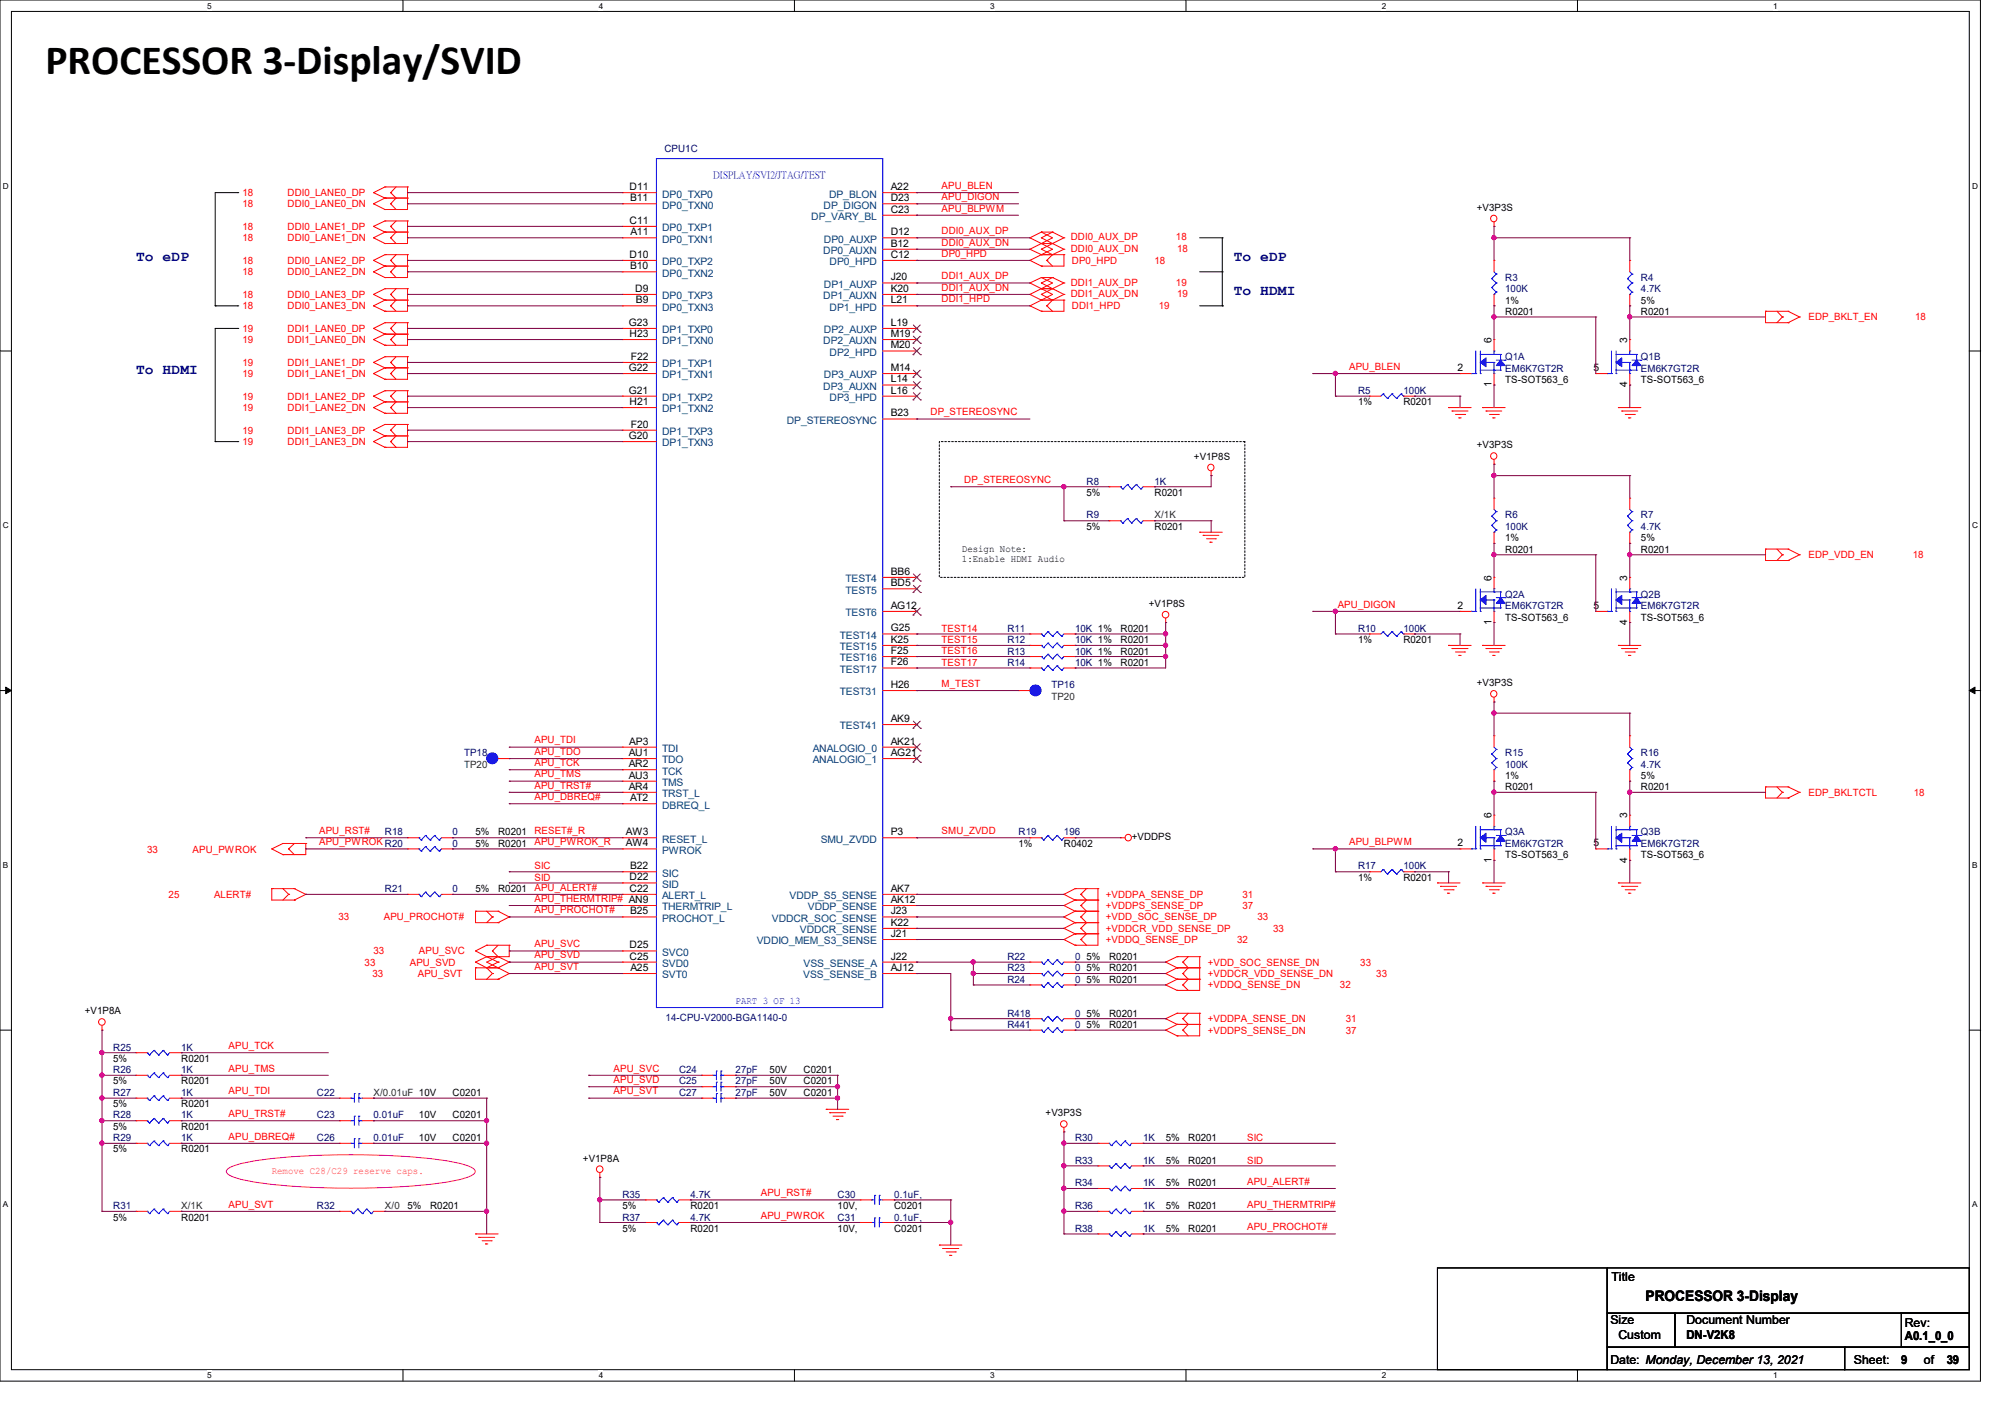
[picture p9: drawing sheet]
<svg xmlns="http://www.w3.org/2000/svg" width="297mm" height="210mm" viewBox="0 0 297 210" stroke-linecap="round" stroke-linejoin="round" font-family="sans-serif">
<defs><g id="words">
<text font-size="6.2" x="6.7" y="10.9">PROCESSOR 3-Display/SVID</text>
<g font-size="2.2" fill="#000080">
<text x="20.2" y="38.7">To eDP</text>
<text x="182.8" y="38.7">To eDP</text>
<text x="182.8" y="43.7">To HDMI</text>
<text x="20.2" y="55.5">To HDMI</text>
</g>
<text font-size="2.2" x="243.8" y="192.7">PROCESSOR 3-Display</text>
<g font-size="1.8">
<text x="238.7" y="189.8">Title</text>
<text x="238.6" y="196.1">Size</text>
<text x="249.8" y="196.1">Document Number</text>
<text x="282.2" y="196.5">Rev:</text>
<text x="238.6" y="202">Date: Monday, December 13, 2021</text>
<text x="239.7" y="198.3">Custom</text>
<text x="249.8" y="198.3">DN-V2K8</text>
<text x="274.6" y="202">Sheet:</text>
<text x="281.6" y="202.1">9</text>
<text x="282.2" y="198.5">A0.1_0_0</text>
<text x="285" y="202">of</text>
<text x="288.4" y="202.1">39</text>
</g>
<g font-size="1.5" fill="#000080">
<text x="98.4" y="22.5">CPU1C</text>
<text x="223" y="41.6">R3</text>
<text x="243.1" y="41.6">R4</text>
<text x="223" y="43.3">100K</text>
<text x="243.1" y="43.3">4.7K</text>
<text x="223" y="53.3">Q1A</text>
<text x="243.1" y="53.3">Q1B</text>
<text x="201.2" y="58.4">R5</text>
<text x="207.9" y="58.4">100K</text>
<text x="223" y="55">EM6K7GT2R</text>
<text x="243.1" y="55">EM6K7GT2R</text>
<text x="161" y="71.8">R8</text>
<text x="171" y="71.8">1K</text>
<text x="161" y="76.8">R9</text>
<text x="223" y="76.8">R6</text>
<text x="243.1" y="76.8">R7</text>
<text x="223" y="78.5">100K</text>
<text x="243.1" y="78.5">4.7K</text>
<text x="223" y="88.6">Q2A</text>
<text x="243.1" y="88.6">Q2B</text>
<text x="149.2" y="93.6">R11</text>
<text x="149.2" y="95.3">R12</text>
<text x="159.3" y="93.6">10K 1%</text>
<text x="159.3" y="95.3">10K 1%</text>
<text x="201.2" y="93.6">R10</text>
<text x="207.9" y="93.6">100K</text>
<text x="223" y="90.2">EM6K7GT2R</text>
<text x="243.1" y="90.2">EM6K7GT2R</text>
<text x="149.2" y="96.9">R13</text>
<text x="149.2" y="98.6">R14</text>
<text x="155.7" y="101.9">TP16</text>
<text x="159.3" y="96.9">10K 1%</text>
<text x="159.3" y="98.6">10K 1%</text>
<text x="68.7" y="112">TP18</text>
<text x="223" y="112">R15</text>
<text x="223" y="113.7">100K</text>
<text x="243.1" y="112">R16</text>
<text x="243.1" y="113.7">4.7K</text>
<text x="57" y="123.7">R18</text>
<text x="67" y="125.4">0</text>
<text x="67" y="123.7">0</text>
<text x="150.9" y="123.7">R19</text>
<text x="157.6" y="123.7">196</text>
<text x="223" y="123.7">Q3A</text>
<text x="223" y="125.4">EM6K7GT2R</text>
<text x="243.1" y="123.7">Q3B</text>
<text x="243.1" y="125.4">EM6K7GT2R</text>
<text x="201.2" y="128.8">R17</text>
<text x="207.9" y="128.8">100K</text>
<text x="57" y="132.1">R21</text>
<text x="67" y="132.1">0</text>
<text x="149.2" y="142.2">R22</text>
<text x="149.2" y="143.9">R23</text>
<text x="159.3" y="142.2">0</text>
<text x="159.3" y="143.9">0</text>
<text x="149.2" y="145.5">R24</text>
<text x="159.3" y="145.5">0</text>
<text x="16.8" y="155.6">R25</text>
<text x="26.8" y="155.6">1K</text>
<text x="98.6" y="151.3">14-CPU-V2000-BGA1140-0</text>
<text x="149.2" y="150.6">R418</text>
<text x="149.2" y="152.2">R441</text>
<text x="159.3" y="150.6">0</text>
<text x="159.3" y="152.2">0</text>
<text x="16.8" y="159">R26</text>
<text x="26.8" y="159">1K</text>
<text x="100.6" y="160.6">C25</text>
<text x="100.6" y="159">C24</text>
<text x="109" y="160.6">27pF</text>
<text x="109" y="159">27pF</text>
<text x="16.8" y="162.3">R27</text>
<text x="16.8" y="165.7">R28</text>
<text x="26.8" y="162.3">1K</text>
<text x="26.8" y="165.7">1K</text>
<text x="46.9" y="165.7">C23</text>
<text x="46.9" y="162.3">C22</text>
<text x="55.3" y="165.7">0.01uF</text>
<text x="100.6" y="162.3">C27</text>
<text x="109" y="162.3">27pF</text>
<text x="16.8" y="169">R29</text>
<text x="26.8" y="169">1K</text>
<text x="46.9" y="169">C26</text>
<text x="55.3" y="169">0.01uF</text>
<text x="159.3" y="169">R30</text>
<text x="159.3" y="172.4">R33</text>
<text x="169.3" y="169">1K</text>
<text x="169.3" y="172.4">1K</text>
<text x="16.8" y="179.1">R31</text>
<text x="46.9" y="179.1">R32</text>
<text x="92.2" y="177.4">R35</text>
<text x="102.3" y="177.4">4.7K</text>
<text x="124.1" y="177.4">C30</text>
<text x="132.5" y="177.4">0.1uF,</text>
<text x="159.3" y="175.7">R34</text>
<text x="159.3" y="179.1">R36</text>
<text x="169.3" y="175.7">1K</text>
<text x="169.3" y="179.1">1K</text>
<text x="92.2" y="180.8">R37</text>
<text x="102.3" y="180.8">4.7K</text>
<text x="124.1" y="180.8">C31</text>
<text x="132.5" y="180.8">0.1uF,</text>
<text x="159.3" y="182.4">R38</text>
<text x="169.3" y="182.4">1K</text>
</g>
<g font-size="1.5" fill="#f00">
<text x="35.9" y="29">18</text>
<text x="42.6" y="29">DDI0_LANE0_DP</text>
<text x="139.5" y="28">APU_BLEN</text>
<text x="139.5" y="29.6">APU_DIGON</text>
<text x="35.9" y="30.7">18</text>
<text x="35.9" y="34.1">18</text>
<text x="35.9" y="35.7">18</text>
<text x="42.6" y="30.7">DDI0_LANE0_DN</text>
<text x="42.6" y="34.1">DDI0_LANE1_DP</text>
<text x="42.6" y="35.7">DDI0_LANE1_DN</text>
<text x="139.5" y="34.7">DDI0_AUX_DP</text>
<text x="139.5" y="31.3">APU_BLPWM</text>
<text x="158.6" y="35.6">DDI0_AUX_DP</text>
<text x="174.2" y="35.6">18</text>
<text x="35.9" y="39.1">18</text>
<text x="35.9" y="40.8">18</text>
<text x="42.6" y="39.1">DDI0_LANE2_DP</text>
<text x="42.6" y="40.8">DDI0_LANE2_DN</text>
<text x="139.5" y="36.4">DDI0_AUX_DN</text>
<text x="139.5" y="38">DP0_HPD</text>
<text x="139.5" y="41.4">DDI1_AUX_DP</text>
<text x="158.6" y="37.3">DDI0_AUX_DN</text>
<text x="158.8" y="39.1">DP0_HPD</text>
<text x="171" y="39.1">18</text>
<text x="174.4" y="37.3">18</text>
<text x="35.9" y="44.1">18</text>
<text x="35.9" y="45.8">18</text>
<text x="42.6" y="44.1">DDI0_LANE3_DP</text>
<text x="42.6" y="45.8">DDI0_LANE3_DN</text>
<text x="139.5" y="44.7">DDI1_HPD</text>
<text x="139.5" y="43.1">DDI1_AUX_DN</text>
<text x="158.6" y="42.3">DDI1_AUX_DP</text>
<text x="158.6" y="43.9">DDI1_AUX_DN</text>
<text x="158.8" y="45.8">DDI1_HPD</text>
<text x="171.7" y="45.8">19</text>
<text x="174.2" y="42.3">19</text>
<text x="174.4" y="43.9">19</text>
<text x="267.9" y="47.5">EDP_BKLT_EN</text>
<text x="283.7" y="47.5">18</text>
<text x="35.9" y="49.1">19</text>
<text x="35.9" y="50.8">19</text>
<text x="42.6" y="49.1">DDI1_LANE0_DP</text>
<text x="42.6" y="50.8">DDI1_LANE0_DN</text>
<text x="35.9" y="54.2">19</text>
<text x="35.9" y="55.8">19</text>
<text x="35.9" y="59.2">19</text>
<text x="42.6" y="54.2">DDI1_LANE1_DP</text>
<text x="42.6" y="55.8">DDI1_LANE1_DN</text>
<text x="42.6" y="59.2">DDI1_LANE2_DP</text>
<text x="199.9" y="54.8">APU_BLEN</text>
<text x="35.9" y="60.9">19</text>
<text x="35.9" y="64.2">19</text>
<text x="35.9" y="65.9">19</text>
<text x="42.6" y="60.9">DDI1_LANE2_DN</text>
<text x="42.6" y="64.2">DDI1_LANE3_DP</text>
<text x="42.6" y="65.9">DDI1_LANE3_DN</text>
<text x="137.8" y="61.5">DP_STEREOSYNC</text>
<text x="142.8" y="71.5">DP_STEREOSYNC</text>
<text x="267.9" y="82.7">EDP_VDD_EN</text>
<text x="283.3" y="82.7">18</text>
<text x="139.5" y="93.6">TEST14</text>
<text x="139.5" y="95.3">TEST15</text>
<text x="198.2" y="90">APU_DIGON</text>
<text x="139.5" y="96.9">TEST16</text>
<text x="139.5" y="98.6">TEST17</text>
<text x="139.5" y="101.7">M_TEST</text>
<text x="79.2" y="110.1">APU_TDI</text>
<text x="79.2" y="111.8">APU_TDO</text>
<text x="79.2" y="113.5">APU_TCK</text>
<text x="79.2" y="115.1">APU_TMS</text>
<text x="79.2" y="116.8">APU_TRST#</text>
<text x="79.2" y="118.5">APU_DBREQ#</text>
<text x="267.9" y="117.9">EDP_BKLTCTL</text>
<text x="283.5" y="117.9">18</text>
<text x="47.3" y="123.5">APU_RST#</text>
<text x="47.3" y="125.2">APU_PWROK R20</text>
<text x="79.2" y="123.5">RESET#_R</text>
<text x="79.2" y="125.2">APU_PWROK_R</text>
<text x="139.5" y="123.5">SMU_ZVDD</text>
<text x="199.9" y="125.2">APU_BLPWM</text>
<text x="21.8" y="126.3">33</text>
<text x="28.5" y="126.3">APU_PWROK</text>
<text x="79.2" y="128.8">SIC</text>
<text x="79.2" y="130.4">SID</text>
<text x="79.2" y="131.9">APU_ALERT#</text>
<text x="25" y="133">25</text>
<text x="31.7" y="133">ALERT#</text>
<text x="50.1" y="136.3">33</text>
<text x="56.9" y="136.3">APU_PROCHOT#</text>
<text x="79.2" y="133.6">APU_THERMTRIP# AN9</text>
<text x="79.2" y="135.3">APU_PROCHOT#</text>
<text x="163.8" y="136.3">+VDD_SOC_SENSE_DP</text>
<text x="163.8" y="133">+VDDPA_SENSE_DP</text>
<text x="163.8" y="134.7">+VDDPS_SENSE_DP</text>
<text x="184.1" y="133">31</text>
<text x="184.1" y="134.7">37</text>
<text x="186.3" y="136.3">33</text>
<text x="54" y="143">33</text>
<text x="55.3" y="141.4">33</text>
<text x="60.7" y="143">APU_SVD</text>
<text x="62.1" y="141.4">APU_SVC</text>
<text x="79.2" y="140.3">APU_SVC</text>
<text x="79.2" y="143.6">APU_SVT</text>
<text x="79.2" y="141.9">APU_SVD</text>
<text x="163.8" y="138">+VDDCR_VDD_SENSE_DP</text>
<text x="163.8" y="139.7">+VDDQ_SENSE_DP</text>
<text x="178.9" y="143">+VDD_SOC_SENSE_DN</text>
<text x="183.3" y="139.7">32</text>
<text x="188.6" y="138">33</text>
<text x="201.5" y="143">33</text>
<text x="55.2" y="144.7">33</text>
<text x="61.9" y="144.7">APU_SVT</text>
<text x="178.9" y="144.7">+VDDCR_VDD_SENSE_DN</text>
<text x="178.9" y="146.4">+VDDQ_SENSE_DN</text>
<text x="198.5" y="146.4">32</text>
<text x="203.9" y="144.7">33</text>
<text x="33.9" y="155.4">APU_TCK</text>
<text x="178.9" y="151.4">+VDDPA_SENSE_DN</text>
<text x="178.9" y="153.1">+VDDPS_SENSE_DN</text>
<text x="199.3" y="151.4">31</text>
<text x="199.3" y="153.1">37</text>
<text x="33.9" y="158.7">APU_TMS</text>
<text x="90.9" y="158.7">APU_SVC</text>
<text x="90.9" y="160.4">APU_SVD</text>
<text x="33.9" y="162.1">APU_TDI</text>
<text x="33.9" y="165.4">APU_TRST#</text>
<text x="90.9" y="162.1">APU_SVT</text>
<text x="33.9" y="168.8">APU_DBREQ#</text>
<text x="184.7" y="169">SIC</text>
<text x="184.7" y="172.3">SID</text>
<text x="33.9" y="178.9">APU_SVT</text>
<text x="112.7" y="177.2">APU_RST#</text>
<text x="184.7" y="175.5">APU_ALERT#</text>
<text x="184.7" y="178.9">APU_THERMTRIP#</text>
<text x="112.7" y="180.5">APU_PWROK</text>
<text x="184.7" y="182.2">APU_PROCHOT#</text>
</g>
<g font-size="1.5">
<text x="93.3" y="28.2">D11</text>
<text x="93.3" y="29.8">B11</text>
<text x="132" y="28.2">A22</text>
<text x="132" y="29.8">D23</text>
<text x="93.3" y="33.1">C11</text>
<text x="93.4" y="34.8">A11</text>
<text x="132" y="31.5">C23</text>
<text x="132" y="34.8">D12</text>
<text x="218.8" y="31.2">+V3P3S</text>
<text x="93.3" y="38.2">D10</text>
<text x="93.3" y="39.9">B10</text>
<text x="132" y="36.5">B12</text>
<text x="132" y="38.2">C12</text>
<text x="132" y="41.5">J20</text>
<text x="94.1" y="43.2">D9</text>
<text x="94.2" y="44.9">B9</text>
<text x="132" y="43.2">K20</text>
<text x="132" y="44.9">L21</text>
<text x="223" y="45">1%</text>
<text x="223" y="46.7">R0201</text>
<text x="243.1" y="45">5%</text>
<text x="243.1" y="46.7">R0201</text>
<text x="93.2" y="48.3">G23</text>
<text x="93.3" y="49.9">H23</text>
<text x="93.4" y="53.3">F22</text>
<text x="132" y="48.3">L19</text>
<text x="132" y="49.9">M19</text>
<text x="132" y="51.6">M20</text>
<text x="220.9" y="50.8" transform="rotate(-90 220.9 50.8)">6</text>
<text x="241" y="50.8" transform="rotate(-90 241 50.8)">3</text>
<text x="93.2" y="54.9">G22</text>
<text x="93.2" y="58.3">G21</text>
<text x="93.3" y="60">H21</text>
<text x="132" y="54.9">M14</text>
<text x="132" y="56.6">L14</text>
<text x="132" y="58.3">L16</text>
<text x="215.9" y="54.9">2</text>
<text x="220.9" y="57.4" transform="rotate(-90 220.9 57.4)">1</text>
<text x="223" y="56.7">TS-SOT563_6</text>
<text x="236" y="54.9">5</text>
<text x="241" y="57.4" transform="rotate(-90 241 57.4)">4</text>
<text x="243.1" y="56.7">TS-SOT563_6</text>
<text x="93.2" y="65">G20</text>
<text x="93.4" y="63.3">F20</text>
<text x="132" y="61.7">B23</text>
<text x="201.2" y="60">1%</text>
<text x="207.9" y="60">R0201</text>
<text x="176.9" y="68.1">+V1P8S</text>
<text x="218.8" y="66.4">+V3P3S</text>
<text x="161" y="73.4">5%</text>
<text x="171" y="73.4">R0201</text>
<text x="142.5" y="81.7">Design Note:</text>
<text x="142.5" y="83.2">1:Enable HDMI Audio</text>
<text x="161" y="78.5">5%</text>
<text x="171" y="78.5">R0201</text>
<text x="223" y="80.2">1%</text>
<text x="223" y="81.8">R0201</text>
<text x="243.1" y="80.2">5%</text>
<text x="243.1" y="81.8">R0201</text>
<text x="132" y="85.1">BB6</text>
<text x="132" y="86.8">BD5</text>
<text x="170.2" y="89.9">+V1P8S</text>
<text x="220.9" y="86" transform="rotate(-90 220.9 86)">6</text>
<text x="241" y="86" transform="rotate(-90 241 86)">3</text>
<text x="132" y="90.2">AG12</text>
<text x="132" y="93.5">G25</text>
<text x="132" y="95.2">K25</text>
<text x="166" y="93.6">R0201</text>
<text x="166" y="95.3">R0201</text>
<text x="201.2" y="95.3">1%</text>
<text x="207.9" y="95.3">R0201</text>
<text x="215.9" y="90.2">2</text>
<text x="220.9" y="92.6" transform="rotate(-90 220.9 92.6)">1</text>
<text x="223" y="91.9">TS-SOT563_6</text>
<text x="236" y="90.2">5</text>
<text x="241" y="92.6" transform="rotate(-90 241 92.6)">4</text>
<text x="243.1" y="91.9">TS-SOT563_6</text>
<text x="132" y="96.9">F25</text>
<text x="132" y="98.6">F26</text>
<text x="132" y="101.9">H26</text>
<text x="166" y="96.9">R0201</text>
<text x="166" y="98.6">R0201</text>
<text x="218.8" y="101.6">+V3P3S</text>
<text x="132" y="106.9">AK9</text>
<text x="93.1" y="112">AU1</text>
<text x="93.1" y="113.6">AR2</text>
<text x="93.2" y="110.3">AP3</text>
<text x="132" y="110.3">AK21</text>
<text x="132" y="112">AG21</text>
<text x="93.1" y="115.3">AU3</text>
<text x="93.1" y="117">AR4</text>
<text x="93.3" y="118.7">AT2</text>
<text x="223" y="115.4">1%</text>
<text x="223" y="117.1">R0201</text>
<text x="243.1" y="115.4">5%</text>
<text x="243.1" y="117.1">R0201</text>
<text x="70.4" y="125.4">5%</text>
<text x="70.4" y="123.7">5%</text>
<text x="73.8" y="125.4">R0201</text>
<text x="73.8" y="123.7">R0201</text>
<text x="92.7" y="123.7">AW3</text>
<text x="92.7" y="125.3">AW4</text>
<text x="132" y="123.7">P3</text>
<text x="150.9" y="125.4">1%</text>
<text x="157.6" y="125.4">R0402</text>
<text x="167.6" y="124.4">+VDDPS</text>
<text x="215.9" y="125.3">2</text>
<text x="220.9" y="121.2" transform="rotate(-90 220.9 121.2)">6</text>
<text x="236" y="125.3">5</text>
<text x="241" y="121.2" transform="rotate(-90 241 121.2)">3</text>
<text x="93.3" y="130.4">D22</text>
<text x="93.3" y="128.7">B22</text>
<text x="201.2" y="130.5">1%</text>
<text x="207.9" y="130.5">R0201</text>
<text x="220.9" y="127.8" transform="rotate(-90 220.9 127.8)">1</text>
<text x="223" y="127.1">TS-SOT563_6</text>
<text x="241" y="127.8" transform="rotate(-90 241 127.8)">4</text>
<text x="243.1" y="127.1">TS-SOT563_6</text>
<text x="70.4" y="132.1">5%</text>
<text x="73.8" y="132.1">R0201</text>
<text x="93.3" y="132.1">C22</text>
<text x="93.3" y="135.4">B25</text>
<text x="132" y="132.1">AK7</text>
<text x="132" y="133.7">AK12</text>
<text x="132" y="135.4">J23</text>
<text x="132" y="137.1">K22</text>
<text x="93.3" y="140.5">D25</text>
<text x="93.3" y="142.1">C25</text>
<text x="93.4" y="143.8">A25</text>
<text x="132" y="138.8">J21</text>
<text x="132" y="142.1">J22</text>
<text x="132" y="143.8">AJ12</text>
<text x="161" y="142.2">5%</text>
<text x="161" y="143.9">5%</text>
<text x="164.3" y="142.2">R0201</text>
<text x="164.3" y="143.9">R0201</text>
<text x="161" y="145.5">5%</text>
<text x="164.3" y="145.5">R0201</text>
<text x="12.6" y="150.2">+V1P8A</text>
<text x="161" y="150.6">5%</text>
<text x="161" y="152.2">5%</text>
<text x="164.3" y="150.6">R0201</text>
<text x="164.3" y="152.2">R0201</text>
<text x="16.8" y="160.6">5%</text>
<text x="16.8" y="157.3">5%</text>
<text x="26.8" y="160.6">R0201</text>
<text x="26.8" y="157.3">R0201</text>
<text x="114" y="160.6">50V</text>
<text x="114" y="159">50V</text>
<text x="119" y="160.6">C0201</text>
<text x="119" y="159">C0201</text>
<text x="16.8" y="164">5%</text>
<text x="16.8" y="167.3">5%</text>
<text x="26.8" y="164">R0201</text>
<text x="26.8" y="167.3">R0201</text>
<text x="62.1" y="165.7">10V</text>
<text x="67.1" y="165.7">C0201</text>
<text x="67.1" y="162.3">C0201</text>
<text x="114" y="162.3">50V</text>
<text x="119" y="162.3">C0201</text>
<text x="154.9" y="165.3">+V3P3S</text>
<text x="16.8" y="170.7">5%</text>
<text x="26.8" y="170.7">R0201</text>
<text x="62.1" y="169">10V</text>
<text x="67.1" y="169">C0201</text>
<text x="86.4" y="172">+V1P8A</text>
<text x="172.7" y="169">5%</text>
<text x="172.7" y="172.4">5%</text>
<text x="176" y="169">R0201</text>
<text x="176" y="172.4">R0201</text>
<text x="60.4" y="179.1">5%</text>
<text x="63.7" y="179.1">R0201</text>
<text x="92.2" y="179.1">5%</text>
<text x="102.3" y="179.1">R0201</text>
<text x="124.1" y="179.1">10V,</text>
<text x="132.5" y="179.1">C0201</text>
<text x="172.7" y="175.7">5%</text>
<text x="172.7" y="179.1">5%</text>
<text x="176" y="175.7">R0201</text>
<text x="176" y="179.1">R0201</text>
<text x="16.8" y="180.8">5%</text>
<text x="26.8" y="180.8">R0201</text>
<text x="92.2" y="182.4">5%</text>
<text x="102.3" y="182.4">R0201</text>
<text x="124.1" y="182.4">10V,</text>
<text x="132.5" y="182.4">C0201</text>
<text x="172.7" y="182.4">5%</text>
<text x="176" y="182.4">R0201</text>
</g>
<g font-size="1.5" fill="#004080">
<text x="98.1" y="29.3">DP0_TXP0</text>
<text x="122.8" y="29.3">DP_BLON</text>
<text x="98.1" y="30.9">DP0_TXN0</text>
<text x="98.1" y="34.2">DP0_TXP1</text>
<text x="98.1" y="35.9">DP0_TXN1</text>
<text x="120.2" y="32.6">DP_VARY_BL</text>
<text x="122" y="30.9">DP_DIGON</text>
<text x="122" y="35.9">DP0_AUXP</text>
<text x="98.1" y="39.3">DP0_TXP2</text>
<text x="98.1" y="41">DP0_TXN2</text>
<text x="122" y="37.6">DP0_AUXN</text>
<text x="122.9" y="39.3">DP0_HPD</text>
<text x="98.1" y="44.3">DP0_TXP3</text>
<text x="98.1" y="46">DP0_TXN3</text>
<text x="122" y="44.3">DP1_AUXN</text>
<text x="122" y="42.6">DP1_AUXP</text>
<text x="122.9" y="46">DP1_HPD</text>
<text x="98.1" y="49.4">DP1_TXP0</text>
<text x="98.1" y="51">DP1_TXN0</text>
<text x="122" y="51">DP2_AUXN</text>
<text x="122" y="49.4">DP2_AUXP</text>
<text x="122.9" y="52.7">DP2_HPD</text>
<text x="98.1" y="54.4">DP1_TXP1</text>
<text x="98.1" y="56">DP1_TXN1</text>
<text x="98.1" y="59.4">DP1_TXP2</text>
<text x="122" y="57.7">DP3_AUXN</text>
<text x="122" y="56">DP3_AUXP</text>
<text x="122.9" y="59.4">DP3_HPD</text>
<text x="98.1" y="61.1">DP1_TXN2</text>
<text x="98.1" y="64.4">DP1_TXP3</text>
<text x="116.5" y="62.8">DP_STEREOSYNC</text>
<text x="98.1" y="66.1">DP1_TXN3</text>
<text x="125.3" y="86.2">TEST4</text>
<text x="125.3" y="87.9">TEST5</text>
<text x="124.4" y="94.6">TEST14</text>
<text x="125.3" y="91.3">TEST6</text>
<text x="124.4" y="96.3">TEST15</text>
<text x="124.4" y="98">TEST16</text>
<text x="124.4" y="99.7">TEST17</text>
<text x="124.4" y="103">TEST31</text>
<text x="98.1" y="111.4">TDI</text>
<text x="98.1" y="113.1">TDO</text>
<text x="120.4" y="111.4">ANALOGIO_0</text>
<text x="120.4" y="113.1">ANALOGIO_1</text>
<text x="124.4" y="108">TEST41</text>
<text x="98.1" y="114.7">TCK</text>
<text x="98.1" y="116.4">TMS</text>
<text x="98.1" y="118.1">TRST_L</text>
<text x="98.1" y="119.8">DBREQ_L</text>
<text x="98.1" y="124.8">RESET_L</text>
<text x="121.6" y="124.8">SMU_ZVDD</text>
<text x="98.1" y="126.4">PWROK</text>
<text x="98.1" y="129.8">SIC</text>
<text x="98.1" y="131.5">SID</text>
<text x="98.1" y="133.2">ALERT_L</text>
<text x="98.1" y="134.8">THERMTRIP_L</text>
<text x="98.1" y="136.5">PROCHOT_L</text>
<text x="114.3" y="136.5">VDDCR_SOC_SENSE</text>
<text x="117" y="133.2">VDDP_S5_SENSE</text>
<text x="119.7" y="134.8">VDDP_SENSE</text>
<text x="98.1" y="141.6">SVC0</text>
<text x="98.1" y="143.2">SVD0</text>
<text x="112.1" y="139.9">VDDIO_MEM_S3_SENSE</text>
<text x="118.5" y="138.2">VDDCR_SENSE</text>
<text x="119" y="143.2">VSS_SENSE_A</text>
<text x="98.1" y="144.9">SVT0</text>
<text x="119" y="144.9">VSS_SENSE_B</text>
</g>
<g font-size="1.5" fill="#00f">
<text x="105.6" y="26.3">DISPLAY/SVI2/JTAG/TEST</text>
<text x="109" y="148.8">PART 3 OF 13</text>
</g>
<g font-size="1.5" fill="#008000">
<text x="171" y="76.8">X/1K</text>
<text x="155.7" y="103.6">TP20</text>
<text x="68.7" y="113.7">TP20</text>
<text x="55.3" y="162.3">X/0.01uF 10V</text>
<text x="26.8" y="179.1">X/1K</text>
<text x="57" y="179.1">X/0</text>
</g>
<text font-size="1.5" fill="#ff0080" x="40.3" y="173.9">Remove C28/C29 reserve caps.</text>
<g font-size="1.2">
<text x="30.7" y="1.3">5</text>
<text x="88.7" y="1.3">4</text>
<text x="146.7" y="1.3">3</text>
<text x="204.7" y="1.3">2</text>
<text x="262.7" y="1.3">1</text>
<text x=".4" y="27.9">D</text>
<text x="292.1" y="27.9">D</text>
<text x=".4" y="78.2">C</text>
<text x="292.1" y="78.2">C</text>
<text x=".4" y="128.5">B</text>
<text x="292.1" y="128.5">B</text>
<text x=".4" y="178.8">A</text>
<text x="292.1" y="178.8">A</text>
<text x="30.7" y="204.1">5</text>
<text x="88.7" y="204.1">4</text>
<text x="146.7" y="204.1">3</text>
<text x="204.7" y="204.1">2</text>
<text x="262.7" y="204.1">1</text>
</g>
</g></defs>
<path d="M0 0h293.4v204.6h-293.4zM1.7 1.7h290v201.2h-290z" fill="none" stroke="#000" stroke-width=".15"/>
<g fill="#fff">
<path d="M30.7 .2h.6v1.3h-.6z"/>
<path d="M30.7 203h.6v1.4h-.6z"/>
</g>
<path d="M59.7 0v1.7M59.7 202.9v1.7" fill="none" stroke="#000" stroke-width=".15"/>
<g fill="#fff">
<path d="M88.7 .2h.6v1.3h-.6z"/>
<path d="M88.7 203h.6v1.4h-.6z"/>
</g>
<path d="M117.7 0v1.7M117.7 202.9v1.7" fill="none" stroke="#000" stroke-width=".15"/>
<g fill="#fff">
<path d="M146.7 .2h.6v1.3h-.6z"/>
<path d="M146.7 203h.6v1.4h-.6z"/>
</g>
<path d="M175.7 0v1.7M175.7 202.9v1.7" fill="none" stroke="#000" stroke-width=".15"/>
<g fill="#fff">
<path d="M204.7 .2h.6v1.3h-.6z"/>
<path d="M204.7 203h.6v1.4h-.6z"/>
</g>
<path d="M233.7 0v1.7M233.7 202.9v1.7" fill="none" stroke="#000" stroke-width=".15"/>
<g fill="#fff">
<path d="M262.7 .2h.6v1.3h-.6z"/>
<path d="M262.7 203h.6v1.4h-.6z"/>
<path d="M.4 26.8h.9v1.4h-.9z"/>
<path d="M292.1 26.8h.9v1.4h-.9z"/>
<path d="M.4 77.1h.9v1.4h-.9z"/>
<path d="M292.1 77.1h.9v1.4h-.9z"/>
</g>
<path d="M0 52h1.7M291.7 52h1.7" fill="none" stroke="#000" stroke-width=".15"/>
<g fill="#fff">
<path d="M.4 127.4h.8v1.4h-.8z"/>
<path d="M292.1 127.4h.8v1.4h-.8z"/>
</g>
<path d="M0 102.3h1.7M291.7 102.3h1.7" fill="none" stroke="#000" stroke-width=".15"/>
<path d="M.8 101.8l.9 .5-.9 .4zM291.7 102.3l.9-.5v.9z" fill="#000" stroke="#000" stroke-width=".15"/>
<g fill="#fff">
<path d="M.4 177.7h.8v1.4h-.8z"/>
<path d="M292.1 177.7h.8v1.4h-.8z"/>
</g>
<g fill="none" stroke="#000" stroke-width=".15">
<path d="M35.2 28.5h.1M35.2 28.5h-3.3v16.8M177.7 35.2h3.4M181.1 35.2h.1M181.1 35.2v10.1M31.9 45.3h.1M31.9 45.3h3.3M35.2 45.3h.1M35.2 48.6h.1M35.2 48.6h-3.3v16.8M177.7 45.3h3.4M177.7 40.3h3.4"/>
<path d="M181.1 45.3h.1M181.1 40.3h.1M31.9 65.4h.1M31.9 65.4h3.3M35.2 65.4h.1M0 152.6h1.7M291.7 152.6h1.7M212.9 187.8h25.2v15.1h-25.2zM238.1 194.5h10v5h-10zM238.1 199.5h35.2v3.4h-35.2zM238.1 187.8h53.6v6.7h-53.6zM248.1 194.5h43.6v5h-43.6z"/>
<path d="M273.3 199.5h18.4v3.4h-18.4zM281.6 194.5h10.1v5h-10.1z"/>
</g>
<path d="M33.7 173.2a5.8 5.8 0 0 1 2.7-1 103.6 103.6 0 0 1 23.7-.9l4.9 .5a17.8 17.8 0 0 1 4.9 1.1l.4 .3 .1 .3-.1 .3a5.8 5.8 0 0 1-2.8 1 103.6 103.6 0 0 1-23.6 .9l-5-.4a17.8 17.8 0 0 1-4.9-1.2l-.3-.3-.2-.3z" fill="none" stroke="#ff0080" stroke-width=".15"/>
<path d="M139.1 65.4h45.3v20.1h-45.3z" fill="none" stroke="#000" stroke-width=".15" stroke-dasharray=".3"/>
<g fill="none" stroke="#f00" stroke-width=".15">
<path d="M55.3 28.5h.1M55.3 30.2h.1M55.3 33.5h.1M55.3 35.2h.1M55.3 38.6h.1M55.3 28.5l1.7 .8M55.3 30.2l1.7 .8M55.3 33.5l1.7 .9M55.3 35.2l1.7 .9M55.3 38.6l1.7 .8M57 29.3h.1M57 27.7h.1"/>
<path d="M57 31h.1M57 34.4h.1M57 32.7h.1M57 36.1h.1M57 39.4h.1M57 37.7h.1M57 29.3h3.4M57 27.7h3.4M57 27.7l-1.7 .8M57 29.3l-1.7 .9M57 34.4h3.4M57 32.7h3.4"/>
<path d="M57 32.7l-1.7 .8M57 34.4l-1.7 .8M57 39.4h3.4M57 37.7h3.4M57 37.7l-1.7 .9M57 39.4l-1.7 .9M57.9 28.5h.1M57.9 30.2h.1M57.9 33.5h.1M57.9 35.2h.1M57.9 38.6h.1M57.9 28.5l.8 .8-.8 .9"/>
<path d="M57.9 30.2l.8 .8M57.9 33.5l.8 .9-.8 .8M57.9 35.2l.8 .9M57.9 38.6l.8 .8-.8 .9M58.7 27.7l-.8 .8M58.7 32.7l-.8 .8M58.7 37.7l-.8 .9M60.4 27.7h.1M60.4 29.3h.1M60.4 32.7h.1M60.4 34.4h.1M60.4 37.7h.1"/>
<path d="M60.4 39.4h.1M60.4 27.7v3.3h-3.4M60.4 32.7v3.4h-3.4M60.4 37.7v3.4h-3.4M92.2 28.5h.1M92.2 30.2h.1M92.2 33.5h.1M92.2 35.2h.1M92.2 38.6h.1M92.2 28.5h5M92.2 30.2h5M92.2 33.5h5"/>
<path d="M92.2 35.2h5M92.2 38.6h5M130.8 28.5h5M130.8 30.2h5M130.8 35.2h5M130.8 38.6h5M130.8 31.9h5M130.8 36.9h5M135.8 28.5h.1M135.8 30.2h.1M135.8 31.9h.1M135.8 35.2h.1"/>
<path d="M135.8 36.9h.1M135.8 38.6h.1M152.6 38.6h.1M152.6 35.2h.1M152.6 36.9h.1M152.6 38.6l1.7 .8M152.6 35.2l1.7 .9M152.6 36.9l1.7 .8M154.3 39.4h.1M154.3 37.7h.1M154.3 34.4h.1M154.3 36.1h.1"/>
<path d="M154.3 35.2h.1M154.3 36.9h.1M154.3 34.4h1.6M154.3 36.1h1.6M154.3 37.7h3.3M154.3 37.7l-1.7 .9M154.3 34.4l-1.7 .8M154.3 34.4l1.6 .8-1.6 .9M154.3 35.2l1.6 .9M154.3 36.1l-1.7 .8M154.3 36.1l1.6 .8-1.6 .8M154.3 36.9l1.6 .8"/>
<path d="M155.1 38.6h.1M155.1 38.6l.8 .8M155.9 36.1h.1M155.9 34.4h.1M155.9 37.7h.1M155.9 37.7l-.8 .9M155.9 34.4l1.7 .8M155.9 34.4l-1.6 .8M155.9 36.1l1.7 .8M155.9 36.1l-1.6 .8M157.6 37.7h.1M157.6 35.2h.1"/>
<path d="M157.6 36.9h.1M157.6 37.7v1.7h-3.3M157.6 35.2l-1.7 .9M157.6 36.9l-1.7 .8M221.3 33.5h.1M221.3 38.6h.1M221.3 32.9v.6M221.3 38.6v1.7M241.4 38.6h.1M241.4 38.6v1.7M55.3 48.6h.1M55.3 50.3h.1"/>
<path d="M55.3 53.7h.1M55.3 55.3h.1M55.3 58.7h.1M55.3 40.3h.1M55.3 43.6h.1M55.3 45.3h.1M55.3 48.6l1.7 .9M55.3 50.3l1.7 .8M55.3 53.7l1.7 .8M55.3 55.3l1.7 .9M55.3 58.7l1.7 .8M55.3 40.3l1.7 .8"/>
<path d="M55.3 43.6l1.7 .8M55.3 45.3l1.7 .8M57 49.5h.1M57 47.8h.1M57 51.1h.1M57 54.5h.1M57 52.8h.1M57 56.2h.1M57 59.5h.1M57 57.9h.1M57 41.1h.1M57 44.4h.1"/>
<path d="M57 42.8h.1M57 46.1h.1M57 47.8h3.4M57 44.4h3.4M57 49.5h3.4M57 47.8l-1.7 .8M57 49.5l-1.7 .8M57 54.5h3.4M57 52.8h3.4M57 52.8l-1.7 .9M57 54.5l-1.7 .8M57 59.5h3.4"/>
<path d="M57 57.9h3.4M57 57.9l-1.7 .8M57 59.5l-1.7 .9M57 42.8h3.4M57 42.8l-1.7 .8M57 44.4l-1.7 .9M57.9 48.6h.1M57.9 50.3h.1M57.9 53.7h.1M57.9 55.3h.1M57.9 58.7h.1M57.9 40.3h.1"/>
<path d="M57.9 43.6h.1M57.9 45.3h.1M57.9 48.6l.8 .9-.8 .8M57.9 50.3l.8 .8M57.9 53.7l.8 .8-.8 .8M57.9 55.3l.8 .9M57.9 58.7l.8 .8-.8 .9M57.9 40.3l.8 .8M57.9 43.6l.8 .8-.8 .9M57.9 45.3l.8 .8M58.7 47.8l-.8 .8M58.7 52.8l-.8 .9"/>
<path d="M58.7 57.9l-.8 .8M58.7 42.8l-.8 .8M60.4 47.8h.1M60.4 49.5h.1M60.4 52.8h.1M60.4 54.5h.1M60.4 57.9h.1M60.4 59.5h.1M60.4 42.8h.1M60.4 44.4h.1M60.4 42.8v3.3h-3.4M60.4 47.8v3.3h-3.4"/>
<path d="M60.4 52.8v3.4h-3.4M60.4 57.9v3.3h-3.4M92.2 40.3h.1M92.2 43.6h.1M92.2 45.3h.1M92.2 48.6h.1M92.2 50.3h.1M92.2 53.7h.1M92.2 55.3h.1M92.2 58.7h.1M92.2 40.3h5M92.2 43.6h5"/>
<path d="M92.2 45.3h5M92.2 48.6h5M92.2 50.3h5M92.2 53.7h5M92.2 55.3h5M92.2 58.7h5M130.8 43.6h5M130.8 45.3h5M130.8 48.6h5M130.8 50.3h5M130.8 55.3h5M130.8 58.7h5"/>
<path d="M130.8 41.9h5M130.8 52h5M130.8 57h5M135.8 41.9h.1M135.8 43.6h.1M135.8 45.3h.1M135.8 48.6h.1M135.8 50.3h.1M135.8 52h.1M135.8 55.3h.1M135.8 57h.1M135.8 58.7h.1"/>
<path d="M152.6 45.3h.1M152.6 41.9h.1M152.6 43.6h.1M152.6 45.3l1.7 .8M152.6 41.9l1.7 .9M152.6 43.6l1.7 .8M154.3 46.1h.1M154.3 44.4h.1M154.3 41.1h.1M154.3 42.8h.1M154.3 41.9h.1M154.3 43.6h.1"/>
<path d="M154.3 44.4h3.3M154.3 44.4l-1.7 .9M154.3 41.1h1.6M154.3 42.8h1.6M154.3 41.1l-1.7 .8M154.3 41.1l1.6 .8-1.6 .9M154.3 41.9l1.6 .9M154.3 42.8l-1.7 .8M154.3 42.8l1.6 .8-1.6 .8M154.3 43.6l1.6 .8M155.1 45.3h.1M155.1 45.3l.8 .8"/>
<path d="M155.9 42.8h.1M155.9 41.1h.1M155.9 44.4h.1M155.9 44.4l-.8 .9M155.9 41.1l1.7 .8M155.9 41.1l-1.6 .8M155.9 42.8l1.7 .8M155.9 42.8l-1.6 .8M157.6 44.4h.1M157.6 41.9h.1M157.6 43.6h.1M157.6 44.4v1.7h-3.3"/>
<path d="M157.6 41.9l-1.7 .9M157.6 43.6l-1.7 .8M202.9 58.7h.1M202.9 58.7h1.7M207.9 58.7h1.6M209.5 58.7h.1M216.3 55.3h.1M216.3 55.3h1.6M221.3 45.3h.1M221.3 57h.1M221.3 50.3h.1M221.3 43.6v1.7"/>
<path d="M221.3 50.3v1.7M221.3 55.3v1.7M236.4 55.3h.1M236.4 55.3h1.7M241.4 45.3h.1M241.4 57h.1M241.4 50.3h.1M241.4 43.6v1.7M241.4 50.3v1.7M241.4 55.3v1.7M261.5 46.1h.1M261.5 46.1v1.7h3.4"/>
<path d="M261.5 46.1h3.4M263.2 46.1l.8 .8M264 46.9h.1M264 46.9l-.8 .9M264.9 47.8h.1M264.9 46.1h.1M264.9 46.1l1.7 .8M266.6 46.9h.1M266.6 46.9l-1.7 .9M55.3 60.4h.1M55.3 63.7h.1M55.3 65.4h.1"/>
<path d="M55.3 60.4l1.7 .8M55.3 63.7l1.7 .9M55.3 65.4l1.7 .9M57 61.2h.1M57 64.6h.1M57 62.9h.1M57 66.3h.1M57 64.6h3.4M57 62.9h3.4M57 62.9l-1.7 .8M57 64.6l-1.7 .8M57.9 60.4h.1"/>
<path d="M57.9 63.7h.1M57.9 65.4h.1M57.9 60.4l.8 .8M57.9 63.7l.8 .9-.8 .8M57.9 65.4l.8 .9M58.7 62.9l-.8 .8M60.4 62.9h.1M60.4 64.6h.1M60.4 62.9v3.4h-3.4M92.2 60.4h.1M92.2 63.7h.1M92.2 65.4h.1"/>
<path d="M92.2 60.4h5M92.2 63.7h5M92.2 65.4h5M130.8 62.1h5M135.8 62.1h.1M164.3 77.1h.1M164.3 72.1h.1M164.3 77.1h1.7M164.3 72.1h1.7M169.3 77.1h1.7M169.3 72.1h1.7M171 77.1h.1"/>
<path d="M171 72.1h.1M177.7 78.8h.1M177.7 78.8h3.4M178.2 79.3h.1M178.2 79.3h2.4M178.7 79.8h1.3M179.4 70.4h.1M179.4 69.8v.6M180 79.8h.1M214.6 60.4h.1M214.6 60.4h3.3M215.1 60.9h.1"/>
<path d="M215.1 60.9h2.4M215.6 61.4h1.4M216.1 61.9h.1M216.1 61.9h.4M217 61.4h.1M219.6 60.4h.1M219.6 60.4h3.4M220.1 60.9h.1M220.1 60.9h2.4M220.6 61.4h1.4M221.1 61.9h.1M221.1 61.9h.4"/>
<path d="M221.3 68.7h.1M221.3 73.8h.1M221.3 68.1v.6M221.3 73.8v1.6M221.3 78.8v1.7M222 61.4h.1M239.7 60.4h.1M239.7 60.4h3.4M240.2 60.9h.1M240.2 60.9h2.4M240.7 61.4h1.4M241.3 61.9h.1"/>
<path d="M241.3 61.9h.3M241.4 73.8h.1M241.4 73.8v1.6M241.4 78.8v1.7M242.1 61.4h.1M130.8 95.6h5M130.8 93.9h5M130.8 90.6h5M130.8 97.2h5M130.8 98.9h5M130.8 85.5h5M130.8 87.2h5"/>
<path d="M135.8 85.5h.1M135.8 87.2h.1M135.8 90.6h.1M135.8 93.9h.1M135.8 95.6h.1M135.8 97.2h.1M135.8 98.9h.1M152.6 93.9h.1M152.6 97.2h.1M152.6 98.9h.1M152.6 95.6h.1M152.6 95.6h1.7"/>
<path d="M152.6 93.9h1.7M152.6 97.2h1.7M152.6 98.9h1.7M157.6 95.6h1.7M157.6 93.9h1.7M157.6 97.2h1.7M157.6 98.9h1.7M159.3 93.9h.1M159.3 97.2h.1M159.3 98.9h.1M159.3 95.6h.1M172.7 92.2h.1"/>
<path d="M172.7 91.6v.6M179.2 80.3h.1M179.2 80.3h.4M202.9 93.9h.1M202.9 93.9h1.7M207.9 93.9h1.6M209.5 93.9h.1M214.6 95.6h.1M214.6 95.6h3.3M215.1 96.1h.1M215.1 96.1h2.4M215.6 96.6h1.4"/>
<path d="M216.1 97.1h.1M216.1 97.1h.4M216.3 90.6h.1M216.3 90.6h1.6M217 96.6h.1M219.6 95.6h.1M219.6 95.6h3.4M220.1 96.1h.1M220.1 96.1h2.4M220.6 96.6h1.4M221.1 97.1h.1M221.1 97.1h.4"/>
<path d="M221.3 92.2h.1M221.3 85.5h.1M221.3 80.5h.1M221.3 85.5v1.7M221.3 90.6v1.6M222 96.6h.1M236.4 90.6h.1M236.4 90.6h1.7M239.7 95.6h.1M239.7 95.6h3.4M240.2 96.1h.1M240.2 96.1h2.4"/>
<path d="M240.7 96.6h1.4M241.3 97.1h.1M241.3 97.1h.3M241.4 80.5h.1M241.4 92.2h.1M241.4 85.5h.1M241.4 85.5v1.7M241.4 90.6v1.6M242.1 96.6h.1M261.5 81.3h.1M261.5 81.3v1.7h3.4M261.5 81.3h3.4"/>
<path d="M263.2 81.3l.8 .9M264 82.2h.1M264 82.2l-.8 .8M264.9 83h.1M264.9 81.3h.1M264.9 81.3l1.7 .9M266.6 82.2h.1M266.6 82.2l-1.7 .8M73.8 112.4h1.6M75.4 112.4h.1M92.2 110.7h.1M92.2 112.4h.1"/>
<path d="M92.2 114h.1M92.2 115.7h.1M92.2 117.3h.1M92.2 119h.1M92.2 112.4h5M92.2 110.7h5M92.2 114h5M92.2 115.7h5M92.2 117.3h5M92.2 119h5M130.8 112.4h5M130.8 102.3h5"/>
<path d="M130.8 110.7h5M130.8 107.3h5M135.8 102.3h.1M135.8 107.3h.1M135.8 110.7h.1M135.8 112.4h.1M150.9 102.3h.1M150.9 102.3h1.7M221.3 104h.1M221.3 109h.1M221.3 115.7h.1M221.3 103.3v.7"/>
<path d="M221.3 109v1.7M221.3 114v1.7M241.4 109h.1M241.4 115.7h.1M241.4 109v1.7M241.4 114v1.7M261.5 116.5h.1M261.5 116.5v1.7h3.4M261.5 116.5h3.4M263.2 116.5l.8 .8M264 117.3h.1M264 117.3l-.8 .9"/>
<path d="M264.9 118.2h.1M264.9 116.5h.1M264.9 116.5l1.7 .8M266.6 117.3h.1M266.6 117.3l-1.7 .9M40.3 125.7h.1M40.3 131.6h.1M40.3 125.7l1.6 .9M40.3 131.6v1.7h3.3M40.3 131.6h3.3M41.9 126.6h.1M41.9 124.9h.1"/>
<path d="M41.9 124.9h3.4M41.9 124.9l-1.6 .8M41.9 131.6l.9 .9M42.8 125.7h.1M42.8 132.5h.1M42.8 125.7l.8 .9M42.8 132.5l-.9 .8M43.6 133.3h.1M43.6 131.6h.1M43.6 124.9l-.8 .8M43.6 131.6l1.7 .9M45.3 124.9h.1"/>
<path d="M45.3 132.5h.1M45.3 124.9v1.7h-3.4M45.3 132.5l-1.7 .8M60.4 125.7h.1M60.4 132.5h.1M60.4 124.1h.1M60.4 124.1h1.7M60.4 125.7h1.7M60.4 132.5h1.7M65.4 124.1h1.7M65.4 125.7h1.7M65.4 132.5h1.7"/>
<path d="M67.1 125.7h.1M67.1 132.5h.1M67.1 124.1h.1M70.4 135h.1M70.4 135v1.7h3.4M70.4 135h3.4M72.1 140h.1M72.1 135l.8 .8M72.1 140h3.3M72.1 140l-1.7 .8M72.9 135.8h.1M72.9 135.8l-.8 .9"/>
<path d="M73.8 136.7h.1M73.8 135h.1M73.8 135l1.6 .8M73.8 140l-.9 .8M75.4 135.8h.1M75.4 140h.1M75.4 135.8l-1.6 .9M75.4 140v1.7h-3.3M92.2 124.1h.1M92.2 125.7h.1M92.2 129.1h.1M92.2 130.8h.1"/>
<path d="M92.2 132.5h.1M92.2 134.1h.1M92.2 135.8h.1M92.2 130.8h5M92.2 124.1h5M92.2 125.7h5M92.2 132.5h5M92.2 129.1h5M92.2 134.1h5M92.2 135.8h5M130.8 124.1h5M130.8 132.5h5"/>
<path d="M130.8 134.1h5M130.8 135.8h5M130.8 137.5h5M130.8 139.1h5M135.8 124.1h.1M135.8 132.5h.1M135.8 134.1h.1M135.8 135.8h.1M135.8 137.5h.1M135.8 139.1h.1M152.6 124.1h.1M152.6 124.1h1.7"/>
<path d="M157.6 137.5h.1M157.6 135.8h.1M157.6 132.5h.1M157.6 139.1h.1M157.6 134.1h.1M157.6 124.1h1.7M157.6 137.5l1.7 .8M157.6 135.8l1.7 .9M157.6 132.5l1.7 .8M157.6 139.1l1.7 .9M157.6 134.1l1.7 .9M159.3 138.3h.1"/>
<path d="M159.3 136.7h.1M159.3 135h.1M159.3 133.3h.1M159.3 131.6h.1M159.3 140h.1M159.3 124.1h.1M159.3 133.3h3.3M159.3 131.6h3.3M159.3 136.7h3.3M159.3 135h3.3M159.3 138.3h3.3M159.3 136.7l-1.7 .8"/>
<path d="M159.3 135l-1.7 .8M159.3 131.6l-1.7 .9M159.3 138.3l-1.7 .8M159.3 133.3l-1.7 .8M160.1 137.5h.1M160.1 135.8h.1M160.1 132.5h.1M160.1 139.1h.1M160.1 134.1h.1M160.1 135.8l.9 .9-.9 .8M160.1 137.5l.9 .8-.9 .8M160.1 134.1l.9 .9-.9 .8"/>
<path d="M160.1 132.5l.9 .8-.9 .8M160.1 139.1l.9 .9M161 131.6l-.9 .9M162.6 136.7h.1M162.6 135h.1M162.6 131.6h.1M162.6 138.3h.1M162.6 133.3h.1M162.6 131.6v8.4h-3.3M166 124.1h.1M166 124.1h.7M202.9 129.1h.1"/>
<path d="M202.9 129.1h1.7M207.9 129.1h1.6M209.5 129.1h.1M212.9 130.8h.1M212.9 130.8h3.4M213.4 131.3h.1M213.4 131.3h2.4M213.9 131.8h1.4M214.4 132.3h.1M214.4 132.3h.4M215.3 131.8h.1M216.3 125.7h.1"/>
<path d="M216.3 125.7h1.6M219.6 130.8h.1M219.6 130.8h3.4M220.1 131.3h.1M220.1 131.3h2.4M220.6 131.8h1.4M221.1 132.3h.1M221.1 132.3h.4M221.3 127.4h.1M221.3 120.7h.1M221.3 120.7v1.7M221.3 125.7v1.7"/>
<path d="M222 131.8h.1M236.4 125.7h.1M236.4 125.7h1.7M239.7 130.8h.1M239.7 130.8h3.4M240.2 131.3h.1M240.2 131.3h2.4M240.7 131.8h1.4M241.3 132.3h.1M241.3 132.3h.3M241.4 127.4h.1M241.4 120.7h.1"/>
<path d="M241.4 120.7v1.7M241.4 125.7v1.7M242.1 131.8h.1M15.1 152.6h.1M15.1 151.9v.7M20.2 159.3h.1M20.2 155.9h.1M20.2 159.3h1.6M20.2 155.9h1.6M25.1 159.3h1.7M25.1 155.9h1.7M26.8 159.3h.1"/>
<path d="M26.8 155.9h.1M70.4 143.3h.1M70.4 142.5h.1M70.4 140.8h.1M70.4 143.3v1.7h3.4M70.4 143.3h3.4M70.4 142.5l1.7 .8M70.4 140.8l1.7 .9M72.1 141.7h.1M72.1 143.3h.1M72.1 143.3l.8 .9M72.1 141.7l-1.7 .8"/>
<path d="M72.1 141.7l1.7 .8M72.9 144.2h.1M72.9 140.8h.1M72.9 144.2l-.8 .8M72.9 140.8l.9 .9M73.8 145h.1M73.8 143.3h.1M73.8 141.7h.1M73.8 142.5h.1M73.8 143.3l1.6 .9M73.8 141.7l1.6 .8M73.8 141.7l-1.7 .8 1.7 .8"/>
<path d="M73.8 142.5l-1.7 .8M75.4 144.2h.1M75.4 142.5h.1M75.4 144.2l-1.6 .8M75.4 142.5l-1.6 .8M92.2 140.8h.1M92.2 142.5h.1M92.2 144.2h.1M92.2 142.5h5M92.2 140.8h5M92.2 144.2h5M104 159.3h.1"/>
<path d="M104 159.3h1.6M107.3 159.3h1.7M109 159.3h.1M130.8 142.5h5M130.8 144.2h5M135.8 142.5h.1M135.8 144.2h.1M152.6 145.9h.1M152.6 150.9h.1M152.6 142.5h.1M152.6 152.6h.1M152.6 144.2h.1"/>
<path d="M152.6 145.9h1.7M152.6 150.9h1.7M152.6 142.5h1.7M152.6 152.6h1.7M152.6 144.2h1.7M157.6 145.9h1.7M157.6 150.9h1.7M157.6 142.5h1.7M157.6 152.6h1.7M157.6 144.2h1.7M159.3 145.9h.1M159.3 150.9h.1"/>
<path d="M159.3 142.5h.1M159.3 152.6h.1M159.3 144.2h.1M172.7 150.9h.1M172.7 142.5h.1M172.7 144.2h.1M172.7 145.9h.1M172.7 152.6h.1M172.7 150.9l1.7 .8M172.7 142.5l1.7 .8M172.7 144.2l1.7 .8M172.7 145.9l1.7 .8"/>
<path d="M172.7 152.6l1.7 .8M174.4 151.7h.1M174.4 150.1h.1M174.4 143.3h.1M174.4 141.7h.1M174.4 145h.1M174.4 146.7h.1M174.4 153.4h.1M174.4 145h3.3M174.4 143.3h3.3M174.4 151.7h3.3M174.4 150.1h3.3"/>
<path d="M174.4 150.1l-1.7 .8M174.4 141.7h3.3M174.4 141.7l-1.7 .8M174.4 143.3l-1.7 .9M174.4 145l-1.7 .9M174.4 151.7l-1.7 .9M175.2 150.9h.1M175.2 142.5h.1M175.2 144.2h.1M175.2 145.9h.1M175.2 152.6h.1M175.2 150.9l.8 .8-.8 .9"/>
<path d="M175.2 142.5l.8 .8-.8 .9M175.2 144.2l.8 .8-.8 .9M175.2 145.9l.8 .8M175.2 152.6l.8 .8M176 150.1l-.8 .8M176 141.7l-.8 .8M177.7 150.1h.1M177.7 141.7h.1M177.7 143.3h.1M177.7 145h.1M177.7 151.7h.1M177.7 141.7v5h-3.3"/>
<path d="M177.7 150.1v3.3h-3.3M20.2 169.3h.1M20.2 162.6h.1M20.2 179.4h.1M20.2 166h.1M20.2 169.3h1.6M20.2 162.6h1.6M20.2 166h1.6M20.2 179.4h1.6M25.1 169.3h1.7M25.1 162.6h1.7M25.1 166h1.7"/>
<path d="M25.1 179.4h1.7M26.8 169.3h.1M26.8 162.6h.1M26.8 179.4h.1M26.8 166h.1M50.3 169.3h.1M50.3 166h.1M50.3 179.4h.1M50.3 162.6h.1M50.3 169.3h1.7M50.3 162.6h1.7M50.3 166h1.7"/>
<path d="M50.3 179.4h1.7M53.7 169.3h1.6M53.7 162.6h1.6M53.7 166h1.6M55.3 169.3h.1M55.3 166h.1M55.3 162.6h.1M55.3 179.4h1.7M57 179.4h.1M88.9 174.4h.1M88.9 173.7v.7M95.6 177.7h.1"/>
<path d="M95.6 177.7h1.6M100.6 177.7h1.7M102.3 177.7h.1M104 161h.1M104 162.6h.1M104 161h1.6M104 162.6h1.6M107.3 161h1.7M107.3 162.6h1.7M109 161h.1M109 162.6h.1M122.4 164.3h.1"/>
<path d="M122.4 164.3h3.3M122.9 164.8h.1M122.9 164.8h2.4M123.4 165.3h1.4M123.9 165.8h.1M123.9 165.8h.3M124.8 165.3h.1M127.4 177.7h.1M127.4 177.7h1.7M130.8 177.7h1.7M132.5 177.7h.1M157.6 167.6h.1"/>
<path d="M157.6 167v.6M162.6 169.3h.1M162.6 176h.1M162.6 172.7h.1M162.6 179.4h.1M162.6 169.3h1.7M162.6 176h1.7M162.6 179.4h1.7M162.6 172.7h1.7M167.6 169.3h1.7M167.6 176h1.7M167.6 179.4h1.7"/>
<path d="M167.6 172.7h1.7M169.3 169.3h.1M169.3 176h.1M169.3 172.7h.1M169.3 179.4h.1M70.4 182.8h.1M70.4 182.8h3.4M70.9 183.3h.1M70.9 183.3h2.4M71.4 183.8h1.4M71.9 184.2h.1M71.9 184.2h.4"/>
<path d="M72.8 183.8h.1M95.6 181.1h.1M95.6 181.1h1.6M100.6 181.1h1.7M102.3 181.1h.1M127.4 181.1h.1M127.4 181.1h1.7M130.8 181.1h1.7M132.5 181.1h.1M139.1 184.4h.1M139.1 184.4h3.4M139.7 184.9h.1"/>
<path d="M139.7 184.9h2.3M140.2 185.4h1.3M140.7 185.9h.1M140.7 185.9h.3M141.5 185.4h.1M162.6 182.8h.1M162.6 182.8h1.7M167.6 182.8h1.7M169.3 182.8h.1"/>
<circle cx="221.3" cy="32.4" r=".48"/>
<circle cx="179.4" cy="69.2" r=".48"/>
<circle cx="221.3" cy="67.5" r=".48"/>
<circle cx="172.7" cy="91" r=".49"/>
<circle cx="221.3" cy="102.8" r=".48"/>
<circle cx="167.1" cy="124.1" r=".48"/>
<circle cx="15.1" cy="151.4" r=".49"/>
<circle cx="88.8" cy="173.2" r=".49"/>
<circle cx="157.6" cy="166.5" r=".49"/>
</g>
<g fill="none" stroke="#00f" stroke-width=".15">
<path d="M97.2 23.5h33.6v125.7h-33.6zM204.9 58.3h.1M204.9 58.3l-.3 .4M204.9 58.3l.6 .7M205.5 59h.1M206.2 58.3h.1M206.2 58.3l-.7 .7M206.2 58.3l.7 .7M206.9 59h.1M207.6 58.3h.1M207.6 58.3l-.7 .7M207.6 58.3l.3 .4"/>
<path d="M207.9 58.7h.1M217.9 55.3h.1M217.9 55.3h.7M218.6 55.3h.1M218.6 52v3.3M219.3 55.3h.1M219.3 52v3.3M219.3 52.5h3M219.3 54.8h3M220.1 53.7h1.2M221 41.3h.1M221 42.6h.1"/>
<path d="M221 42.6l.7 .7M221 41.3l.7 .6M221.3 43.6h.1M221.3 52.5h.1M221.3 54.8h.1M221.3 53.7h.1M221.3 55.3h.1M221.3 52h.1M221.3 52v.5M221.3 53.7v1.6M221.3 40.3l.4 .3M221.7 43.3h.1"/>
<path d="M221.7 40.6h.1M221.7 41.9h.1M221.7 43.3l-.4 .3M221.7 40.6l-.7 .7M221.7 41.9l-.7 .7M221.7 53.3h1.3M222.3 54.8h.1M222.3 54.1h.1M222.3 52.5h.1M222.3 53.3h.1M222.3 52.5v.8M222.3 54.1v.7"/>
<path d="M223 53.3h.1M238.1 55.3h.1M238.1 55.3h.6M238.7 55.3h.1M238.7 52v3.3M239.4 55.3h.1M239.4 52v3.3M239.4 52.5h3M239.4 54.8h3M240.2 53.7h1.2M241.1 41.3h.1M241.1 42.6h.1"/>
<path d="M241.1 42.6l.7 .7M241.1 41.3l.7 .6M241.4 43.6h.1M241.4 52.5h.1M241.4 54.8h.1M241.4 53.7h.1M241.4 55.3h.1M241.4 52h.1M241.4 40.3l.4 .3M241.4 52v.5M241.4 53.7v1.6M241.8 43.3h.1"/>
<path d="M241.8 40.6h.1M241.8 41.9h.1M241.8 43.3l-.4 .3M241.8 40.6l-.7 .7M241.8 41.9l-.7 .7M241.8 53.3h1.3M242.4 54.8h.1M242.4 54.1h.1M242.4 52.5h.1M242.4 53.3h.1M242.4 52.5v.8M242.4 54.1v.7"/>
<path d="M243.1 53.3h.1M166 77.1h.1M166 72.1h.1M166 77.1l.3 .4M166 72.1l.3 .3M166.3 77.5h.1M166.3 72.4h.1M167 76.8h.1M167 71.8h.1M167 76.8l-.7 .7M167 76.8l.6 .7M167 71.8l-.7 .6"/>
<path d="M167 71.8l.6 .6M167.6 77.5h.1M167.6 72.4h.1M168.3 76.8h.1M168.3 71.8h.1M168.3 76.8l.7 .7M168.3 76.8l-.7 .7M168.3 71.8l.7 .6M168.3 71.8l-.7 .6M169 77.5h.1M169 72.4h.1M169.3 77.1l-.3 .4"/>
<path d="M169.3 72.1l-.3 .3M221 76.5h.1M221 77.8h.1M221 77.8l.7 .7M221 76.5l.7 .6M221.3 78.8h.1M221.3 75.4l.4 .4M221.7 78.5h.1M221.7 75.8h.1M221.7 77.1h.1M221.7 78.5l-.4 .3M221.7 75.8l-.7 .7"/>
<path d="M221.7 77.1l-.7 .7M241.1 76.5h.1M241.1 77.8h.1M241.1 77.8l.7 .7M241.1 76.5l.7 .6M241.4 78.8h.1M241.4 75.4l.4 .4M241.8 78.5h.1M241.8 75.8h.1M241.8 77.1h.1M241.8 78.5l-.4 .3M241.8 75.8l-.7 .7"/>
<path d="M241.8 77.1l-.7 .7M154.3 93.9h.1M154.3 97.2h.1M154.3 98.9h.1M154.3 95.6h.1M154.3 93.9l.3 .3M154.3 97.2l.3 .4M154.3 98.9l.3 .4M154.3 95.6l.3 .3M154.6 94.2h.1M154.6 97.6h.1M154.6 99.3h.1"/>
<path d="M154.6 95.9h.1M155.2 93.6h.1M155.2 96.9h.1M155.2 98.6h.1M155.2 95.2h.1M155.2 93.6l-.6 .6M155.2 93.6l.7 .6M155.2 96.9l-.6 .7M155.2 96.9l.7 .7M155.2 98.6l-.6 .7M155.2 98.6l.7 .7M155.2 95.2l-.6 .7"/>
<path d="M155.2 95.2l.7 .7M155.9 94.2h.1M155.9 97.6h.1M155.9 99.3h.1M155.9 95.9h.1M156.6 93.6h.1M156.6 96.9h.1M156.6 98.6h.1M156.6 95.2h.1M156.6 93.6l.7 .6M156.6 93.6l-.7 .6M156.6 96.9l.7 .7"/>
<path d="M156.6 96.9l-.7 .7M156.6 98.6l.7 .7M156.6 98.6l-.7 .7M156.6 95.2l.7 .7M156.6 95.2l-.7 .7M157.3 94.2h.1M157.3 97.6h.1M157.3 99.3h.1M157.3 95.9h.1M157.6 93.9l-.3 .3M157.6 97.2l-.3 .4M157.6 98.9l-.3 .4"/>
<path d="M157.6 95.6l-.3 .3M204.9 93.6h.1M204.9 93.6l-.3 .3M204.9 93.6l.6 .6M205.5 94.2h.1M206.2 93.6h.1M206.2 93.6l-.7 .6M206.2 93.6l.7 .6M206.9 94.2h.1M207.6 93.6h.1M207.6 93.6l-.7 .6M207.6 93.6l.3 .3"/>
<path d="M207.9 93.9h.1M217.9 90.6h.1M217.9 90.6h.7M218.6 90.6h.1M218.6 87.2v3.4M219.3 90.6h.1M219.3 87.2v3.4M219.3 87.7h3M219.3 90h3M220.1 88.9h1.2M221.3 87.7h.1M221.3 90h.1"/>
<path d="M221.3 88.9h.1M221.3 90.6h.1M221.3 87.2h.1M221.3 87.2v.5M221.3 88.9v1.7M221.7 88.5h1.3M222.3 90h.1M222.3 89.4h.1M222.3 87.7h.1M222.3 88.5h.1M222.3 87.7v.8M222.3 89.4v.6"/>
<path d="M223 88.5h.1M238.1 90.6h.1M238.1 90.6h.6M238.7 90.6h.1M238.7 87.2v3.4M239.4 90.6h.1M239.4 87.7h3M239.4 90h3M239.4 87.2v3.4M240.2 88.9h1.2M241.4 87.7h.1M241.4 90h.1"/>
<path d="M241.4 88.9h.1M241.4 90.6h.1M241.4 87.2h.1M241.4 87.2v.5M241.4 88.9v1.7M241.8 88.5h1.3M242.4 90h.1M242.4 89.4h.1M242.4 87.7h.1M242.4 88.5h.1M242.4 87.7v.8M242.4 89.4v.6"/>
<path d="M243.1 88.5h.1M221 111.7h.1M221 113h.1M221 113l.7 .7M221 111.7l.7 .7M221.3 114h.1M221.3 110.7l.4 .3M221.7 113.7h.1M221.7 111h.1M221.7 112.4h.1M221.7 113.7l-.4 .3M221.7 111l-.7 .7"/>
<path d="M221.7 112.4l-.7 .6M241.1 111.7h.1M241.1 113h.1M241.1 113l.7 .7M241.1 111.7l.7 .7M241.4 114h.1M241.4 110.7l.4 .3M241.8 113.7h.1M241.8 111h.1M241.8 112.4h.1M241.8 113.7l-.4 .3M241.8 111l-.7 .7"/>
<path d="M241.8 112.4l-.7 .6M62.1 125.7h.1M62.1 132.5h.1M62.1 124.1h.1M62.1 125.7l.3 .4M62.1 132.5l.3 .3M62.1 124.1l.3 .3M62.4 126.1h.1M62.4 132.8h.1M62.4 124.4h.1M63 125.4h.1M63 132.1h.1"/>
<path d="M63 123.7h.1M63 125.4l-.6 .7M63 125.4l.7 .7M63 132.1l-.6 .7M63 132.1l.7 .7M63 123.7l-.6 .7M63 123.7l.7 .7M63.7 126.1h.1M63.7 132.8h.1M63.7 124.4h.1M64.4 125.4h.1M64.4 132.1h.1"/>
<path d="M64.4 123.7h.1M64.4 125.4l.7 .7M64.4 125.4l-.7 .7M64.4 132.1l.7 .7M64.4 132.1l-.7 .7M64.4 123.7l.7 .7M64.4 123.7l-.7 .7M65.1 126.1h.1M65.1 132.8h.1M65.1 124.4h.1M65.4 125.7l-.3 .4M65.4 132.5l-.3 .3"/>
<path d="M65.4 124.1l-.3 .3M154.3 124.1h.1M154.3 124.1l.3 .3M154.6 124.4h.1M155.2 123.7h.1M155.2 123.7l-.6 .7M155.2 123.7l.7 .7M155.9 124.4h.1M156.6 123.7h.1M156.6 123.7l.7 .7M156.6 123.7l-.7 .7M157.3 124.4h.1"/>
<path d="M157.6 124.1l-.3 .3M204.9 128.8h.1M204.9 128.8l-.3 .3M204.9 128.8l.6 .7M205.5 129.5h.1M206.2 128.8h.1M206.2 128.8l-.7 .7M206.2 128.8l.7 .7M206.9 129.5h.1M207.6 128.8h.1M207.6 128.8l-.7 .7M207.6 128.8l.3 .3"/>
<path d="M207.9 129.1h.1M217.9 125.7h.1M217.9 125.7h.7M218.6 125.7h.1M218.6 122.4v3.3M219.3 125.7h.1M219.3 122.4v3.3M219.3 122.9h3M219.3 125.3h3M220.1 124.1h1.2M221.3 122.9h.1M221.3 125.3h.1"/>
<path d="M221.3 124.1h.1M221.3 125.7h.1M221.3 122.4h.1M221.3 122.4v.5M221.3 124.1v1.6M221.7 123.7h1.3M222.3 125.3h.1M222.3 124.6h.1M222.3 122.9h.1M222.3 123.7h.1M222.3 122.9v.8M222.3 124.6v.7"/>
<path d="M223 123.7h.1M238.1 125.7h.1M238.1 125.7h.6M238.7 125.7h.1M238.7 122.4v3.3M239.4 125.7h.1M239.4 122.4v3.3M239.4 122.9h3M239.4 125.3h3M240.2 124.1h1.2M241.4 122.9h.1M241.4 125.3h.1"/>
<path d="M241.4 124.1h.1M241.4 125.7h.1M241.4 122.4h.1M241.4 122.4v.5M241.4 124.1v1.6M241.8 123.7h1.3M242.4 125.3h.1M242.4 124.6h.1M242.4 122.9h.1M242.4 123.7h.1M242.4 122.9v.8M242.4 124.6v.7"/>
<path d="M243.1 123.7h.1M21.8 159.3h.1M21.8 155.9h.1M21.8 159.3l.3 .3M21.8 155.9l.3 .4M22.1 159.6h.1M22.1 156.3h.1M22.8 158.9h.1M22.8 155.6h.1M22.8 158.9l-.7 .7M22.8 158.9l.7 .7M22.8 155.6l-.7 .7"/>
<path d="M22.8 155.6l.7 .7M23.5 159.6h.1M23.5 156.3h.1M24.2 158.9h.1M24.2 155.6h.1M24.2 158.9l.6 .7M24.2 158.9l-.7 .7M24.2 155.6l.6 .7M24.2 155.6l-.7 .7M24.8 159.6h.1M24.8 156.3h.1M25.1 159.3l-.3 .3"/>
<path d="M25.1 155.9l-.3 .4M105.6 159.3h.1M105.6 159.3h.5M106.1 158.6h.1M106.1 158.6v1.3M106.8 158.6h.1M106.8 159.3h.1M106.8 158.6v1.3M106.8 159.3h.5M154.3 145.9h.1M154.3 150.9h.1M154.3 142.5h.1"/>
<path d="M154.3 152.6h.1M154.3 144.2h.1M154.3 145.9l.3 .3M154.3 150.9l.3 .3M154.3 142.5l.3 .3M154.3 152.6l.3 .3M154.3 144.2l.3 .3M154.6 146.2h.1M154.6 151.2h.1M154.6 142.8h.1M154.6 152.9h.1M154.6 144.5h.1"/>
<path d="M155.2 145.5h.1M155.2 150.5h.1M155.2 142.2h.1M155.2 152.2h.1M155.2 143.8h.1M155.2 145.5l-.6 .7M155.2 145.5l.7 .7M155.2 150.5l-.6 .7M155.2 150.5l.7 .7M155.2 142.2l-.6 .6M155.2 142.2l.7 .6M155.2 152.2l-.6 .7"/>
<path d="M155.2 152.2l.7 .7M155.2 143.8l-.6 .7M155.2 143.8l.7 .7M155.9 146.2h.1M155.9 151.2h.1M155.9 142.8h.1M155.9 152.9h.1M155.9 144.5h.1M156.6 145.5h.1M156.6 150.5h.1M156.6 142.2h.1M156.6 152.2h.1"/>
<path d="M156.6 143.8h.1M156.6 145.5l.7 .7M156.6 145.5l-.7 .7M156.6 150.5l.7 .7M156.6 150.5l-.7 .7M156.6 142.2l.7 .6M156.6 142.2l-.7 .6M156.6 152.2l.7 .7M156.6 152.2l-.7 .7M156.6 143.8l.7 .7M156.6 143.8l-.7 .7M157.3 146.2h.1"/>
<path d="M157.3 151.2h.1M157.3 142.8h.1M157.3 152.9h.1M157.3 144.5h.1M157.6 145.9l-.3 .3M157.6 150.9l-.3 .3M157.6 142.5l-.3 .3M157.6 152.6l-.3 .3M157.6 144.2l-.3 .3M21.8 169.3h.1M21.8 162.6h.1M21.8 179.4h.1"/>
<path d="M21.8 166h.1M21.8 169.3l.3 .4M21.8 162.6l.3 .4M21.8 179.4l.3 .3M21.8 166l.3 .3M22.1 169.7h.1M22.1 163h.1M22.1 179.7h.1M22.1 166.3h.1M22.8 169h.1M22.8 162.3h.1M22.8 179.1h.1"/>
<path d="M22.8 165.7h.1M22.8 169l-.7 .7M22.8 169l.7 .7M22.8 162.3l-.7 .7M22.8 162.3l.7 .7M22.8 179.1l-.7 .6M22.8 179.1l.7 .6M22.8 165.7l-.7 .6M22.8 165.7l.7 .6M23.5 169.7h.1M23.5 163h.1M23.5 179.7h.1"/>
<path d="M23.5 166.3h.1M24.2 169h.1M24.2 162.3h.1M24.2 179.1h.1M24.2 165.7h.1M24.2 169l.6 .7M24.2 169l-.7 .7M24.2 162.3l.6 .7M24.2 162.3l-.7 .7M24.2 179.1l.6 .6M24.2 179.1l-.7 .6M24.2 165.7l.6 .6"/>
<path d="M24.2 165.7l-.7 .6M24.8 169.7h.1M24.8 163h.1M24.8 179.7h.1M24.8 166.3h.1M25.1 169.3l-.3 .4M25.1 166l-.3 .3M25.1 162.6l-.3 .4M25.1 179.4l-.3 .3M52 169.3h.1M52 166h.1M52 179.4h.1"/>
<path d="M52 162.6h.1M52 169.3h.5M52 162.6h.5M52 166h.5M52 179.4l.3 .3M52.3 179.7h.1M52.5 168.7h.1M52.5 165.3h.1M52.5 162h.1M52.5 162v1.3M52.5 165.3v1.4M52.5 168.7v1.3"/>
<path d="M53 179.1h.1M53 179.1l-.7 .6M53 179.1l.7 .6M53.2 168.7h.1M53.2 169.3h.1M53.2 165.3h.1M53.2 166h.1M53.2 162h.1M53.2 162.6h.1M53.2 169.3h.5M53.2 162v1.3M53.2 165.3v1.4"/>
<path d="M53.2 168.7v1.3M53.2 162.6h.5M53.2 166h.5M53.7 179.7h.1M54.3 179.1h.1M54.3 179.1l.7 .6M54.3 179.1l-.6 .6M55 179.7h.1M55.3 179.4l-.3 .3M97.2 177.7h.1M97.2 177.7l.4 .4M97.6 178.1h.1"/>
<path d="M98.3 177.4h.1M98.3 177.4l-.7 .7M98.3 177.4l.6 .7M98.9 178.1h.1M99.6 177.4h.1M99.6 177.4l.6 .7M99.6 177.4l-.7 .7M100.2 178.1h.1M100.6 177.7l-.4 .4M105.6 161h.1M105.6 162.6h.1M105.6 161h.5"/>
<path d="M105.6 162.6h.5M106.1 160.3h.1M106.1 162h.1M106.1 160.3v1.3M106.1 162v1.3M106.8 160.3h.1M106.8 161h.1M106.8 162h.1M106.8 162.6h.1M106.8 161h.5M106.8 160.3v1.3M106.8 162v1.3"/>
<path d="M106.8 162.6h.5M129.1 177.7h.1M129.1 177.7h.5M129.6 177h.1M129.6 177v1.4M130.3 177h.1M130.3 177.7h.1M130.3 177.7h.5M130.3 177v1.4M164.3 169.3h.1M164.3 176h.1M164.3 172.7h.1"/>
<path d="M164.3 179.4h.1M164.3 169.3l.3 .4M164.3 176l.3 .4M164.3 172.7l.3 .3M164.3 179.4l.3 .3M164.6 169.7h.1M164.6 176.4h.1M164.6 173h.1M164.6 179.7h.1M165.3 169h.1M165.3 175.7h.1M165.3 172.3h.1"/>
<path d="M165.3 179.1h.1M165.3 169l-.7 .7M165.3 169l.7 .7M165.3 175.7l-.7 .7M165.3 175.7l.7 .7M165.3 172.3l-.7 .7M165.3 172.3l.7 .7M165.3 179.1l-.7 .6M165.3 179.1l.7 .6M166 169.7h.1M166 176.4h.1M166 173h.1"/>
<path d="M166 179.7h.1M166.7 169h.1M166.7 175.7h.1M166.7 172.3h.1M166.7 179.1h.1M166.7 169l.6 .7M166.7 169l-.7 .7M166.7 175.7l.6 .7M166.7 175.7l-.7 .7M166.7 172.3l.6 .7M166.7 172.3l-.7 .7M166.7 179.1l.6 .6"/>
<path d="M166.7 179.1l-.7 .6M167.3 169.7h.1M167.3 176.4h.1M167.3 173h.1M167.3 179.7h.1M167.6 169.3l-.3 .4M167.6 176l-.3 .4M167.6 172.7l-.3 .3M167.6 179.4l-.3 .3M97.2 181.1h.1M97.2 181.1l.4 .3M97.6 181.4h.1"/>
<path d="M98.3 180.7h.1M98.3 180.7l-.7 .7M98.3 180.7l.6 .7M98.9 181.4h.1M99.6 180.7h.1M99.6 180.7l.6 .7M99.6 180.7l-.7 .7M100.2 181.4h.1M100.6 181.1l-.4 .3M129.1 181.1h.1M129.1 181.1h.5M129.6 180.4h.1"/>
<path d="M129.6 180.4v1.3M130.3 180.4h.1M130.3 181.1h.1M130.3 180.4v1.3M130.3 181.1h.5M164.3 182.8h.1M164.3 182.8l.3 .3M164.6 183.1h.1M165.3 182.4h.1M165.3 182.4l-.7 .7M165.3 182.4l.7 .7M166 183.1h.1"/>
<path d="M166.7 182.4h.1M166.7 182.4l.6 .7M166.7 182.4l-.7 .7M167.3 183.1h.1M167.6 182.8l-.3 .3"/>
</g>
<g fill="#00f" stroke="#00f" stroke-width=".15">
<path d="M219.3 88.9l.8-.7v1.3z" fill-rule="evenodd"/>
<path d="M222.3 88.5l.7 .9h-1.3z" fill-rule="evenodd"/>
<path d="M239.4 88.9l.8-.7v1.3z" fill-rule="evenodd"/>
<path d="M242.4 88.5l.7 .9h-1.3z" fill-rule="evenodd"/>
<path d="M219.3 124.1l.8-.7v1.4z" fill-rule="evenodd"/>
<path d="M222.3 123.7l.7 .9h-1.3z" fill-rule="evenodd"/>
<path d="M239.4 124.1l.8-.7v1.4z" fill-rule="evenodd"/>
<path d="M242.4 123.7l.7 .9h-1.3z" fill-rule="evenodd"/>
<path d="M219.3 53.7l.8-.7v1.3z" fill-rule="evenodd"/>
<path d="M222.3 53.3l.7 .8h-1.3z" fill-rule="evenodd"/>
<path d="M239.4 53.7l.8-.7v1.3z" fill-rule="evenodd"/>
<path d="M242.4 53.3l.7 .8h-1.3z" fill-rule="evenodd"/>
<circle cx="72.9" cy="112.3" r=".82"/>
<circle cx="153.4" cy="102.3" r=".82"/>
</g>
<g fill="none" stroke="#804000" stroke-width=".15">
<path d="M135.3 49.2h.1M135.3 50.8h.1M135.3 52.5h.1M135.3 55.9h.1M135.3 57.6h.1M135.3 59.2h.1M135.3 48.1l1.1 1.1M135.3 49.8l1.1 1M135.3 51.5l1.1 1M135.3 54.8l1.1 1.1M135.3 56.5l1.1 1.1M135.3 58.2l1.1 1"/>
<path d="M136.3 48.1l-1 1.1M136.3 49.8l-1 1M136.3 51.5l-1 1M136.3 54.8l-1 1.1M136.3 56.5l-1 1.1M136.3 58.2l-1 1M136.4 49.2h.1M136.4 50.8h.1M136.4 52.5h.1M136.4 55.9h.1M136.4 57.6h.1M136.4 59.2h.1"/>
<path d="M135.3 86.1h.1M135.3 87.8h.1M135.3 91.1h.1M135.3 85l1.1 1.1M135.3 86.7l1.1 1.1M135.3 90l1.1 1.1M136.3 85l-1 1.1M136.3 86.7l-1 1.1M136.3 90l-1 1.1M136.4 86.1h.1M136.4 87.8h.1M136.4 91.1h.1"/>
<path d="M135.3 107.9h.1M135.3 111.2h.1M135.3 112.9h.1M135.3 106.8l1.1 1.1M135.3 110.2l1.1 1M135.3 111.8l1.1 1.1M136.3 106.8l-1 1.1M136.3 110.2l-1 1M136.3 111.8l-1 1.1M136.4 107.9h.1M136.4 111.2h.1M136.4 112.9h.1"/>
</g>
<g fill="none" stroke="#800040" stroke-width=".15">
<path d="M60.4 28.5h.1M60.4 30.2h.1M60.4 33.5h.1M60.4 35.2h.1M60.4 38.6h.1M60.4 35.2h31.8M60.4 28.5h31.8M60.4 30.2h31.8M60.4 38.6h31.8M60.4 33.5h31.8M135.8 35.2h.1M135.8 36.9h.1"/>
<path d="M135.8 28.5h.1M135.8 30.2h.1M135.8 31.9h.1M135.8 38.6h.1M135.8 35.2h16.8M135.8 36.9h16.8M135.8 28.5h15.1M135.8 30.2h15.1M135.8 31.9h15.1M135.8 38.6h16.8M221.3 33.5h.1M221.3 35.2h.1"/>
<path d="M221.3 35.2h20.1M221.3 33.5v5.1M241.4 35.2h.1M241.4 35.2v3.4M60.4 40.3h.1M60.4 43.6h.1M60.4 45.3h.1M60.4 48.6h.1M60.4 50.3h.1M60.4 53.7h.1M60.4 55.3h.1M60.4 58.7h.1"/>
<path d="M60.4 55.3h31.8M60.4 58.7h31.8M60.4 45.3h31.8M60.4 43.6h31.8M60.4 40.3h31.8M60.4 48.6h31.8M60.4 50.3h31.8M60.4 53.7h31.8M135.8 45.3h.1M135.8 41.9h.1M135.8 43.6h.1M135.8 45.3h16.8"/>
<path d="M135.8 41.9h16.8M135.8 43.6h16.8M194.5 55.3h.1M194.5 55.3h21.8M197.8 55.3h.1M197.8 58.7h.1M197.8 55.3v3.4M197.8 58.7h5.1M209.5 58.7h.1M209.5 58.7h6.8M216.3 58.7h.1M216.3 58.7v1.7"/>
<path d="M221.3 45.3h.1M221.3 46.9h.1M221.3 57h.1M221.3 45.3v5M221.3 57v3.4M221.3 46.9h15.1M236.4 46.9h.1M236.4 46.9v8.4M241.4 45.3h.1M241.4 46.9h.1M241.4 57h.1M241.4 46.9h20.1"/>
<path d="M241.4 45.3v5M241.4 57v3.4M60.4 60.4h.1M60.4 63.7h.1M60.4 65.4h.1M60.4 60.4h31.8M60.4 63.7h31.8M60.4 65.4h31.8M135.8 62.1h.1M135.8 62.1h16.8M140.8 72.1h.1M140.8 72.1h23.5"/>
<path d="M157.6 77.1h.1M157.6 72.1h.1M157.6 72.1v5M157.6 77.1h6.7M171 72.1h.1M171 77.1h.1M171 77.1h8.4M179.4 70.4h.1M179.4 77.1h.1M179.4 70.4v1.7h-8.4M179.4 77.1v1.7M221.3 68.7h.1"/>
<path d="M221.3 70.4h.1M221.3 68.7v5.1M221.3 70.4h20.1M241.4 70.4h.1M241.4 70.4v3.4M135.8 93.9h.1M135.8 95.6h.1M135.8 97.2h.1M135.8 98.9h.1M135.8 93.9h16.8M135.8 95.6h16.8M135.8 97.2h16.8"/>
<path d="M135.8 98.9h16.8M159.3 93.9h.1M159.3 95.6h.1M159.3 97.2h.1M159.3 98.9h.1M159.3 93.9h13.4M159.3 95.6h13.4M159.3 97.2h13.4M172.7 92.2h.1M172.7 93.9h.1M172.7 95.6h.1M172.7 97.2h.1"/>
<path d="M172.7 92.2v6.7h-13.4M194.5 90.6h.1M194.5 90.6h21.8M197.8 90.6h.1M197.8 93.9h.1M197.8 90.6v3.3M197.8 93.9h5.1M209.5 93.9h.1M209.5 93.9h6.8M216.3 93.9h.1M216.3 93.9v1.7M221.3 80.5h.1"/>
<path d="M221.3 82.2h.1M221.3 92.2h.1M221.3 80.5v5M221.3 92.2v3.4M221.3 82.2h15.1M236.4 82.2h.1M236.4 82.2v8.4M241.4 80.5h.1M241.4 82.2h.1M241.4 92.2h.1M241.4 80.5v5M241.4 92.2v3.4"/>
<path d="M241.4 82.2h20.1M75.4 110.7h.1M75.4 112.4h.1M75.4 114h.1M75.4 115.7h.1M75.4 117.3h.1M75.4 119h.1M75.4 117.3h16.8M75.4 110.7h16.8M75.4 112.4h16.8M75.4 114h16.8M75.4 115.7h16.8"/>
<path d="M75.4 119h16.8M135.8 102.3h.1M135.8 102.3h15.1M221.3 104h.1M221.3 105.6h.1M221.3 115.7h.1M221.3 117.3h.1M221.3 104v5M221.3 115.7v5M221.3 105.6h20.1M221.3 117.3h15.1M236.4 117.3h.1"/>
<path d="M236.4 117.3v8.4M241.4 105.6h.1M241.4 115.7h.1M241.4 117.3h.1M241.4 105.6v3.4M241.4 115.7v5M241.4 117.3h20.1M45.3 124.1h.1M45.3 125.7h.1M45.3 132.5h.1M45.3 125.7h15.1M45.3 124.1h15.1"/>
<path d="M45.3 132.5h15.1M67.1 124.1h.1M67.1 125.7h.1M67.1 132.5h.1M67.1 125.7h25.1M67.1 124.1h25.1M67.1 132.5h25.1M75.4 129.1h.1M75.4 130.8h.1M75.4 134.1h.1M75.4 135.8h.1M75.4 129.1h16.8"/>
<path d="M75.4 130.8h16.8M75.4 134.1h16.8M75.4 135.8h16.8M135.8 124.1h.1M135.8 135.8h.1M135.8 137.5h.1M135.8 132.5h.1M135.8 139.1h.1M135.8 134.1h.1M135.8 124.1h16.8M135.8 132.5h21.8M135.8 134.1h21.8"/>
<path d="M135.8 135.8h21.8M135.8 137.5h21.8M135.8 139.1h21.8M159.3 124.1h.1M159.3 124.1h6.7M194.5 125.7h.1M194.5 125.7h21.8M197.8 129.1h.1M197.8 125.7h.1M197.8 125.7v3.4M197.8 129.1h5.1M209.5 129.1h.1"/>
<path d="M209.5 129.1h5.1M214.6 129.1h.1M214.6 129.1v1.7M221.3 127.4h.1M221.3 127.4v3.4M241.4 127.4h.1M241.4 127.4v3.4M15.1 155.9h.1M15.1 159.3h.1M15.1 152.6h.1M15.1 155.9h5.1M15.1 152.6v26.8"/>
<path d="M15.1 159.3h5.1M26.8 155.9h.1M26.8 159.3h.1M26.8 155.9h21.8M26.8 159.3h21.8M75.4 140.8h.1M75.4 144.2h.1M75.4 142.5h.1M75.4 140.8h16.8M75.4 144.2h16.8M75.4 142.5h16.8M87.2 159.3h.1"/>
<path d="M87.2 159.3h16.8M109 159.3h.1M109 159.3h15.1M124.1 159.3h.1M124.1 159.3v5M135.8 142.5h.1M135.8 144.2h.1M135.8 144.2h5v8.4M135.8 142.5h16.8M140.8 150.9h.1M140.8 152.6h.1M140.8 152.6h11.8"/>
<path d="M140.8 150.9h11.8M144.2 144.2h.1M144.2 142.5h.1M144.2 145.9h.1M144.2 144.2h8.4M144.2 142.5v3.4M144.2 145.9h8.4M159.3 145.9h.1M159.3 144.2h.1M159.3 142.5h.1M159.3 152.6h.1M159.3 144.2h13.4"/>
<path d="M159.3 142.5h13.4M159.3 145.9h13.4M159.3 152.6h13.4M159.3 150.9h13.4M172.7 150.9h.1M15.1 162.6h.1M15.1 166h.1M15.1 169.3h.1M15.1 179.4h.1M15.1 162.6h5.1M15.1 166h5.1M15.1 169.3h5.1"/>
<path d="M15.1 179.4h5.1M26.8 162.6h.1M26.8 166h.1M26.8 169.3h.1M26.8 179.4h.1M26.8 162.6h23.5M26.8 166h23.5M26.8 169.3h23.5M26.8 179.4h23.5M55.3 162.6h.1M55.3 166h.1M55.3 169.3h.1"/>
<path d="M55.3 162.6h16.8M55.3 166h16.8M55.3 169.3h16.8M57 179.4h.1M57 179.4h15.1M72.1 162.6h.1M72.1 166h.1M72.1 179.4h.1M72.1 162.6v20.2M87.2 161h.1M87.2 162.6h.1M87.2 162.6h16.8"/>
<path d="M87.2 161h16.8M88.9 174.4h.1M88.9 177.7h.1M88.9 174.4v6.7M88.9 177.7h6.7M102.3 177.7h.1M102.3 177.7h25.1M109 161h.1M109 162.6h.1M109 162.6h15.1M109 161h15.1M124.1 161h.1"/>
<path d="M124.1 162.6h.1M132.5 177.7h.1M132.5 177.7h8.3M140.8 177.7h.1M140.8 177.7v6.7M157.6 169.3h.1M157.6 172.7h.1M157.6 176h.1M157.6 179.4h.1M157.6 167.6h.1M157.6 169.3h5M157.6 167.6v15.2"/>
<path d="M157.6 172.7h5M157.6 176h5M157.6 179.4h5M169.3 169.3h.1M169.3 172.7h.1M169.3 176h.1M169.3 179.4h.1M169.3 169.3h28.5M169.3 172.7h28.5M169.3 176h28.5M169.3 179.4h28.5M88.9 181.1h.1"/>
<path d="M88.9 181.1h6.7M102.3 181.1h.1M102.3 181.1h25.1M132.5 181.1h.1M132.5 181.1h8.3M140.8 181.1h.1M157.6 182.8h.1M157.6 182.8h5M169.3 182.8h.1M169.3 182.8h28.5"/>
</g>
<g fill="#f0f" stroke="#f0f" stroke-width=".15">
<circle cx="197.8" cy="55.3" r=".32"/>
<circle cx="221.3" cy="46.9" r=".32"/>
<circle cx="221.3" cy="35.2" r=".32"/>
<circle cx="241.4" cy="46.9" r=".32"/>
<circle cx="221.3" cy="70.4" r=".32"/>
<circle cx="221.3" cy="82.1" r=".32"/>
<circle cx="241.4" cy="82.1" r=".32"/>
<circle cx="197.8" cy="90.5" r=".32"/>
<circle cx="221.3" cy="105.6" r=".32"/>
<circle cx="221.3" cy="117.3" r=".32"/>
<circle cx="241.4" cy="117.3" r=".32"/>
<circle cx="197.8" cy="125.7" r=".32"/>
<circle cx="15.1" cy="162.6" r=".32"/>
<circle cx="15.1" cy="159.2" r=".32"/>
<circle cx="72.1" cy="169.3" r=".32"/>
<circle cx="72.1" cy="166" r=".32"/>
<circle cx="15.1" cy="169.3" r=".32"/>
<circle cx="15.1" cy="166" r=".32"/>
<circle cx="88.8" cy="177.7" r=".32"/>
<circle cx="15.1" cy="155.9" r=".32"/>
<circle cx="140.8" cy="181" r=".32"/>
<circle cx="157.6" cy="172.7" r=".32"/>
<circle cx="157.6" cy="176" r=".32"/>
<circle cx="157.6" cy="179.4" r=".32"/>
<circle cx="157.6" cy="169.3" r=".32"/>
<circle cx="172.7" cy="93.9" r=".32"/>
<circle cx="172.7" cy="95.6" r=".32"/>
<circle cx="172.7" cy="97.2" r=".32"/>
<circle cx="144.2" cy="144.2" r=".32"/>
<circle cx="144.2" cy="142.5" r=".32"/>
<circle cx="72.1" cy="179.4" r=".32"/>
<circle cx="157.6" cy="72.1" r=".32"/>
<circle cx="124.1" cy="160.9" r=".32"/>
<circle cx="124.1" cy="162.6" r=".32"/>
<circle cx="140.8" cy="150.9" r=".32"/>
</g>
<use href="#words"/>
</svg>
